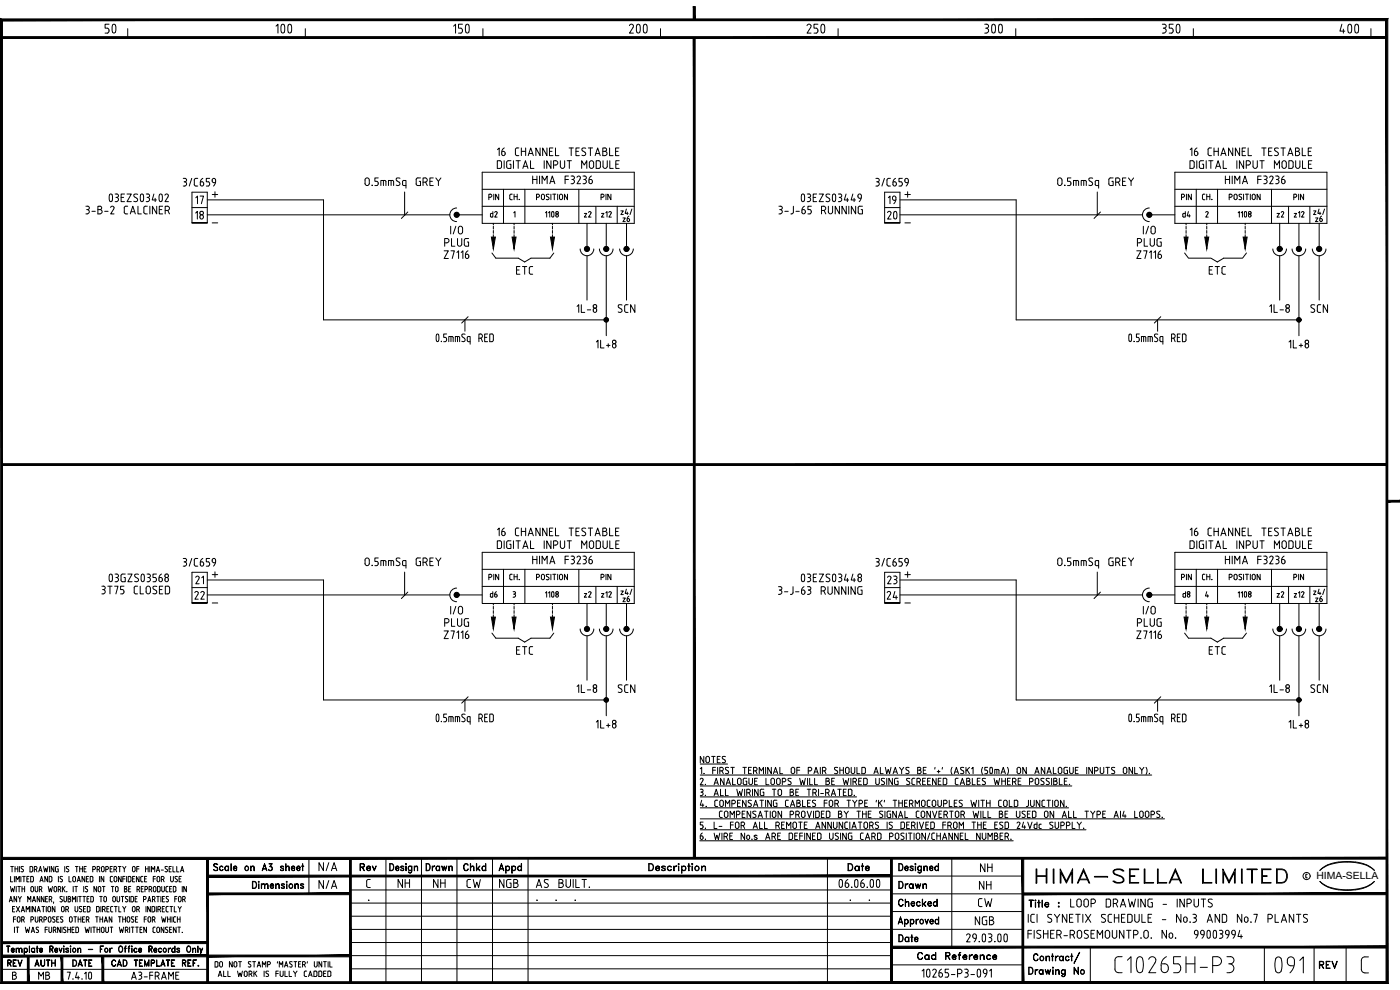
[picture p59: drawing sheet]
<svg xmlns="http://www.w3.org/2000/svg" width="420mm" height="297mm" viewBox="0 0 420 297" stroke-linecap="round" stroke-linejoin="round" font-family="sans-serif">
<defs><g id="words">
<g font-size="11.9">
<text x="26.5" y="13.4">50</text>
<text x="77.3" y="13.4">100</text>
<text x="132.6" y="13.4">150</text>
<text x="183.8" y="13.4">200</text>
<text x="239.2" y="13.4">250</text>
<text x="290.3" y="13.4">300</text>
<text x="345.7" y="13.4">350</text>
<text x="397.2" y="13.4">400</text>
</g>
<text font-size="11" x="261.8" y="69.1">20</text>
<text font-size="7.9" x="310.1" y="266.3">HIMA-SELLA LIMITED</text>
<text font-size="7.5" x="263.9" y="62.8">19</text>
<text font-size="6.2" x="132.3" y="79">Z7116</text>
<g font-size="5.7">
<text x="159.1" y="56.4">HIMA F3236</text>
<text x="366.9" y="56.4">HIMA F3236</text>
<text x="57.9" y="62.4">17</text>
<text x="132.6" y="75.1">PLUG</text>
<text x="340.4" y="75.1">PLUG</text>
<text x="154.2" y="83.6">ETC</text>
<text x="361.9" y="83.6">ETC</text>
<text x="184.1" y="94.9">SCN</text>
<text x="391.9" y="94.9">SCN</text>
<text x="29.3" y="179.6">3T75 CLOSED</text>
<text x="57.5" y="176.4">21</text>
<text x="265.3" y="176.4">23</text>
<text x="57.1" y="181">22</text>
<text x="264.9" y="181">24</text>
<text x="132.3" y="193">Z7116</text>
<text x="154.2" y="197.6">ETC</text>
<text x="340.4" y="193">Z7116</text>
<text x="361.9" y="197.6">ETC</text>
<text x="94.9" y="262.5">N/A</text>
<text x="293.5" y="262.8">NH</text>
<text x="94.9" y="267.8">N/A</text>
<text x="118.5" y="267.4">NH</text>
<text x="129.1" y="267.4">NH</text>
<text x="139.3" y="267.4">CW</text>
<text x="148.9" y="267.4">NGB</text>
<text x="293.2" y="268.1">NH</text>
<text x="292.8" y="273.4">CW</text>
<text x="320.3" y="273.4">LOOP DRAWING - INPUTS</text>
<text x="291.7" y="278.7">NGB</text>
</g>
<g font-size="5.3">
<text x="62.1" y="67" transform="rotate(-90 62.1 67)">18</text>
<text x="172.2" y="94.9">1L-8</text>
<text x="380.3" y="94.9">1L-8</text>
<text x="178.2" y="105.5">1L+8</text>
<text x="385.9" y="105.5">1L+8</text>
<text x="146.4" y="180.6">d6</text>
<text x="132.6" y="189.1">PLUG</text>
<text x="340.4" y="189.1">PLUG</text>
<text x="172.2" y="208.8">1L-8</text>
<text x="184.1" y="208.8">SCN</text>
<text x="380.3" y="208.8">1L-8</text>
<text x="391.9" y="208.8">SCN</text>
<text x="107.2" y="262.5">Rev</text>
<text x="127" y="262.5">Drawn</text>
<text x="138.3" y="262.5">Chkd</text>
<text x="253.6" y="262.5">Date</text>
<text x="268.8" y="267.8">Drawn</text>
<text x="268.8" y="273">Checked</text>
<text x="268.8" y="283.6">Date</text>
<text x="274.5" y="289.3">Cad Reference</text>
<text x="395.1" y="291.7">REV</text>
<text x="10.6" y="294.9">MB</text>
<text x="38.5" y="294.9">A3-FRAME</text>
</g>
<g font-size="4.9">
<text x="185.6" y="65.6">z4/</text>
<text x="150.3" y="66.3" transform="rotate(-90 150.3 66.3)">d2</text>
<text x="174.6" y="66.3">z2</text>
<text x="179.6" y="66.3">z12</text>
<text x="354.2" y="66.3">d4</text>
<text x="382.4" y="66.3">z2</text>
<text x="387.3" y="66.3">z12</text>
<text x="394.1" y="67.7">z6</text>
<text x="145.7" y="175.3">PIN</text>
<text x="359.8" y="175.3">CH.</text>
<text x="174.6" y="180.3">z2</text>
<text x="179.6" y="180.3">z12</text>
<text x="382.4" y="180.3">z2</text>
<text x="387.3" y="180.3">z12</text>
<text x="1.4" y="291">REV</text>
<text x="9.5" y="291">AUTH</text>
<text x="20.8" y="291">DATE</text>
</g>
<g font-size="4.4">
<text x="145.7" y="61">PIN</text>
<text x="152" y="61">CH.</text>
<text x="179.6" y="61">PIN</text>
<text x="353.8" y="61">PIN</text>
<text x="359.8" y="61">CH.</text>
<text x="387.3" y="61">PIN</text>
<text x="185.6" y="179.6">z4/</text>
<text x="393.3" y="179.6">z4/</text>
<text x="354.2" y="180.3">d8</text>
</g>
<text font-size="3" x="395.1" y="263.8">HIMA-SELLA</text>
<g font-size="2.6">
<text x="109.7" y="271.3">.</text>
<text x="160.2" y="271.3">. . .</text>
<text x="254.4" y="271.3">. .</text>
</g>
</g></defs>
<!-- layer: 00-DRG_FRAME -->
<g fill="none" stroke="#000" stroke-width=".3">
<path d="M3.2 260h.8M3.6 260v1.6M4.5 260v1.6M5.3 260v1.6M5.8 260v1.6M9 260l.8 .1-.2 1.5h-.6zM13.1 260l.3 1.6 .3-1.1 .4 1.1 .3-1.6M14.9 260v1.6M16.2 260v1.6l-.8-1.6v1.6M17 260l-.3 .3v1.1l.3 .2M17 260h.5M19.4 260v1.6"/>
<path d="M22.6 260h.8M23 260v1.6M23.9 260v1.6M24.7 260v1.6M25.9 260h-.7v1.6h.7M28.2 260l.5 .4-.5 .5M28.3 260h-.5v1.6M32.1 260l.5 .4-.5 .5M32.2 260h-.4v1.6M33.7 260h-.6v1.6h.6M35.5 260h.8M35.9 260v1.6"/>
<path d="M36.8 260l.5 .7v.9M37.8 260l-.5 .7M41.7 260h-.7v1.6M43.7 260v1.6M44.5 260v1.6M45 260v1.6M51.4 260h-.6v1.6h.6M51.9 260v1.6h.7M53 260v1.6h.7M64.3 259.2l.6-.1 .4 .3-.4-.2-.7 .2 .1 .4 1 .6-.1 .8h-.7l-.4-.3 .4 .3 .8-.3-.2-.6-.9-.5zM66.1 259.9l.5-.1 .2 .4v-.2a.57 .57 0 0 0-.9 .5 .57 .57 0 0 0 .9 .6l.1-.2a.66 .66 0 0 1-1 .1 .66 .66 0 0 1 .2-1.1zM67.7 259.9l.5-.1 .3 .3-.3-.2a.61 .61 0 0 0-.7 .6 .61 .61 0 0 0 .7 .7l.3-.3a.66 .66 0 0 1-1 .1 .66 .66 0 0 1 .2-1.1z"/>
<path d="M68.5 259.8l.1 1.4zM69.3 259.1l.1 2.1zM75.2 259.8l.1 1.4zM75.6 259.9h.6l.1 1.3-.2-1.2-.3-.1-.5 .3zM79.4 259.1l.7 2.1-.7-1.8-.7 1.8zM81.1 259.9a.65 .65 0 0 1 .7 .5 .65 .65 0 0 1-.5 .8 .65 .65 0 0 1-.8-.4h.1a.57 .57 0 0 0 .9 .3l.2-.4M81.6 259.2l-.9-.1h1l-.6 .9M81.6 259.1l-.6 .9 .5 .1 .2 .3M84.3 259.9v.4M84.9 259.9l.2 .2a.52 .52 0 0 0-.5-.3 .52 .52 0 0 0-.4 .3l.8 .6M85.7 259.1l.1 2.1zM86.1 259.9h.6l.1 1.3-.2-1.2-.3-.1-.5 .3z"/>
<path d="M90.5 259.8l.6 .1zM90.8 259.1l.1 2.1zM92.7 257.5v10.7M115.8 257.5v37.3M117 259.1a1.08 1.08 0 0 1 1.2 1.1 1.08 1.08 0 0 1-1.2 1zM117.1 259.2a.97 .97 0 0 1 1 1 .97 .97 0 0 1-1 .9zM120.4 259.9v.4M121 259.9l.2 .2-.3-.3-.7 .3 .9 .6M121.8 259.1l.1 .3zM121.8 259.2h.1M121.8 259.8l.1 1.4zM122.7 259.9l.5-.1 .3 .3-.3-.2a.6 .6 0 0 0-.6 .6 .6 .6 0 0 0 .6 .6l.3-.2a.66 .66 0 0 1-1 0 .66 .66 0 0 1 .2-1z"/>
<path d="M123.5 259.8v1.8l-.6 .4-.3-.4 .4 .3 .4-.3zM124.3 259.8l.1 1.4zM124.7 259.9h.6v1.3v-1l-.3-.3-.6 .3zM126.5 257.5v37.3M137.1 257.5v37.3M147.8 257.5v37.3M150.5 259.1l.7 2.1-.7-1.8-.7 1.8zM151.8 259.8v2.2zM153.6 259.8l.1 2.2zM153.9 259.9a.65 .65 0 0 1 .8 .3 .65 .65 0 0 1-.1 .8 .65 .65 0 0 1-.9-.1l.4 .2a.6 .6 0 0 0 .6-.6 .6 .6 0 0 0-.6-.6l-.4 .2zM155.6 259.9l.5-.1 .3 .3-.3-.2a.6 .6 0 0 0-.7 .6 .6 .6 0 0 0 .7 .6l.3-.2a.67 .67 0 0 1-1 .1 .67 .67 0 0 1 .2-1.1zM156.4 259.1l.1 2.1z"/>
<path d="M158.5 257.5v37.3M194.7 259.1h.7a1.14 1.14 0 0 1 .8 1.1 1.14 1.14 0 0 1-.8 1h-.7zM194.8 259.2a1.05 1.05 0 0 1 1.2 .6 1.05 1.05 0 0 1-.3 1.3h-.9zM198.8 259.9v.4M199.5 259.9l.2 .2-.4-.3-.7 .3 1 .6M202.2 259.8l.1 1.4zM203.6 259.1l.2 .1-.1 .2zM203.6 259.2h.1M203.6 259.8l.1 1.4zM204.6 259.8v2.2zM206.4 259.8l.7 .1zM206.7 259.1l.1 2.1z"/>
<path d="M207.7 259.1l.2 .1-.1 .2zM207.7 259.2h.1M207.7 259.8l.1 1.4zM210.5 259.8l.1 1.4zM248.3 257.5v37.3M269.7 259.1a1.08 1.08 0 0 1 1.3 1.1 1.08 1.08 0 0 1-1.3 1zM269.8 259.2a.97 .97 0 0 1 1.1 1 .97 .97 0 0 1-1.1 .9zM273.3 259.9v.4M273.9 259.9l.2 .2-.4-.3-.6 .3 .9 .6M274.7 259.1l.1 .3zM274.7 259.2h.1M274.7 259.8l.1 1.4z"/>
<path d="M275.7 259.9l.4-.1 .4 .3-.4-.2a.6 .6 0 0 0-.6 .6 .6 .6 0 0 0 .6 .6l.4-.2a.67 .67 0 0 1-1.1 .1 .67 .67 0 0 1 .3-1.1zM276.5 259.8v1.8l-.7 .4-.3-.4 .4 .3 .5-.3zM277.3 259.8v1.4zM277.6 259.9h.6l.1 1.3-.2-1.2-.3-.1-.5 .3zM280.8 259.9l.4-.1 .4 .3-.4-.2a.6 .6 0 0 0-.6 .6 .6 .6 0 0 0 .6 .6l.4-.2a.67 .67 0 0 1-1.1 .1 .67 .67 0 0 1 .3-1.1zM281.6 259.1l.1 2.1zM285.6 257.5v26.7M399.5 259.1a18.8 18.8 0 0 1 9.6 0M399.5 259.1l-1.8 .8-1.6 1.3a10.9 10.9 0 0 1 8.2-2.5l2.5 .1 2.5 .5M409.1 259.1l1.8 .8 1.6 1.3-1.5-1.1-1.7-.8M2.8 270.6l.5-1.6 .4 1.6M2.9 270.2h.7"/>
<path d="M3.1 266l.4 1.6 .3-1.1 .3 1.1 .3-1.6M3.2 263v1.6h.6M3.8 272.7h.5M4 275.8h.7M4.3 263v1.6M4.3 278.2v1.6M4.4 272h-.6v1.6h.6M4.5 260.7h.8M4.7 275.1h-.7v1.6M4.8 264.6v-1.6l.5 .9 .5-.9v1.6M4.8 278.2h.8M4.9 266v1.6"/>
<path d="M4.9 272l1 1.6M5 269v1.6l-.8-1.6v1.6M5.2 278.2v1.6M5.3 266h.8M5.4 275.1l.6 .2v1.2a.41 .41 0 0 1-.5 .2 .41 .41 0 0 1-.3-.5zM5.5 269l.4 .7v.9M5.7 266v1.6M5.9 272l-1 1.6M6.3 263v1.6M6.4 273.6l.5-1.6 .5 1.6M6.4 269l-.5 .7M6.5 260.6l.4 .3a.43 .43 0 0 1 0 .6 .43 .43 0 0 1-.6 0"/>
<path d="M6.5 276l.7-.3-.1-.6h-.6v1.6M6.5 273.1h.7M6.6 266v1.6M6.6 266.7h.8M6.8 263h.8M7 276l.3 .7M7 260h-.6l.1 .6M7.2 263v1.6M7.4 266v1.6M7.6 278.2l.3 1.6 .3-1.1 .4 1.1 .3-1.6M7.9 273.6v-1.6l.4 .9 .5-.9v1.6M8.1 263.7h.5"/>
<path d="M8.3 270.6v-1.6l.5 .9 .4-.9v1.6M8.7 263h-.6v1.6h.6M9.3 276l.7-.3-.1-.6h-.6v1.6M9.3 272v1.6M9.4 279.8l.5-1.6 .5 1.6M9.5 266l.5 .2v1.2a.37 .37 0 0 1-.3 .2 .37 .37 0 0 1-.4-.2v-1zM9.5 279.4h.7M9.7 270.6l.5-1.6 .5 1.6M9.9 270.2h.6M10 263.3l-.2-.3h-.6v1.6l.6-.1 .2-.3M10 263.3v.9M10.3 260.9l.8-.3-.2-.6h-.6v1.6"/>
<path d="M10.5 266l.1 1.4a.37 .37 0 0 0 .3 .2 .37 .37 0 0 0 .4-.2v-1.4M10.6 275.1v1.4a.41 .41 0 0 0 .5 .2 .41 .41 0 0 0 .3-.5v-1.1M10.6 272v1.6l-.8-1.6v1.6M10.8 260.9l.3 .7M10.9 278.3v.4l.5 .4a.42 .42 0 0 1 .1 .6 .42 .42 0 0 1-.7 0M10.9 278.3h.7M11.1 273.6l.5-1.6 .5 1.6M11.3 273.1h.6M11.6 261.6l.5-1.6 .5 1.6M11.8 261.1h.6M11.8 266.9l.7-.2-.1-.7h-.6v1.6M11.9 276h.4"/>
<path d="M11.9 269v1.6l-.7-1.6v1.6M12 264.6l.5-1.6 .5 1.6M12.1 264.1h.7M12.3 275l.4 .5-.4 .5M12.3 275.1h-.4v1.6M12.3 266.9l.3 .7M12.4 276l.3 .7M12.6 272h.8M13 272v1.6M13.2 276l.7-.3-.1-.6h-.6v1.6M13.2 269v1.6l-.8-1.6v1.6M13.5 278.9h.7"/>
<path d="M13.7 269.7h.4M13.9 272v1.6M14.2 278.2h-.7v1.6M14.3 263v1.6l-.8-1.6v1.6M14.3 269h-.6v1.6h.6M14.4 273.1v.3a.41 .41 0 0 0 .5 .2 .41 .41 0 0 0 .3-.5M14.4 272.4v-.2a.41 .41 0 0 1 .5-.2 .41 .41 0 0 1 .3 .4M14.4 272.4v.7M14.5 266l.3 1.6 .3-1.1 .3 1.1 .3-1.6M14.7 275.1l.5 .2v1.2a.41 .41 0 0 1-.4 .2 .41 .41 0 0 1-.3-.5zM14.7 278.2v1.4a.41 .41 0 0 0 .5 .2 .41 .41 0 0 0 .3-.4v-1.2M14.8 269.9l.7-.3-.1-.6h-.6v1.6"/>
<path d="M15.2 272.4v.7M15.2 269.9l.4 .7M15.6 263.3l-.2-.3h-.6v1.6l.6-.1 .2-.3M15.6 263.3v.9M16 279.1h.4M16.1 270.6l-.1 .4M16.4 278.2l.4 .4-.4 .5M16.4 278.2h-.4v1.6M16.4 266l.5 .2v1.2a.37 .37 0 0 1-.3 .2 .37 .37 0 0 1-.3-.2l-.1-1zM16.5 272v1.6l-.8-1.6v1.6M16.5 279.1l.3 .7M16.5 275.1h-.4l-.3 .2v.3l.6 .4a.43 .43 0 0 1 0 .6 .43 .43 0 0 1-.6 0"/>
<path d="M17 275.8h.5M17.2 260.7h.3v.9h-.5M17.5 266.9l.7-.2-.1-.7h-.6v1.6M17.5 263v1.6M17.7 275.1h-.7v1.6h.7M17.9 266.9l.4 .7M18 264.5l.4 .1M18.1 278.2v1.6l-.8-1.6v1.6M18.4 273.1l.1 .3a.41 .41 0 0 0 .5 .2 .41 .41 0 0 0 .3-.5M18.5 273.1v-.9a.41 .41 0 0 1 .5-.2 .41 .41 0 0 1 .3 .4v.7M18.6 278.2v1.6M18.7 269h-.4l-.3 .2 .1 .3 .5 .4a.42 .42 0 0 1 0 .6 .42 .42 0 0 1-.6 0"/>
<path d="M18.7 276a.42 .42 0 0 1 .1 .6 .42 .42 0 0 1-.7 0M18.7 266v1.6M18.8 263l-.5-.1-.3 .3 .1 .3 .6 .6-.3 .5M18.9 275.1h-.5l-.2 .2v.3l.5 .4M19 266.6l.5 1M19.2 269v1.4a.37 .37 0 0 0 .4 .2 .37 .37 0 0 0 .3-.2l.1-1.4M19.3 278.8l.3 .3a.42 .42 0 0 1 .1 .6 .42 .42 0 0 1-.6 0M19.5 266l-.8 .9M19.7 272.9l.8-.3-.1-.6h-.7v1.6M19.8 278.3h-.7l.1 .5M20.1 267.5h.1M20.1 260.6l.4 .3a.42 .42 0 0 1 .1 .6 .42 .42 0 0 1-.7 0"/>
<path d="M20.2 272.9l.4 .7M20.3 278.2v1.6M20.3 278.9h.8M20.4 269l.7 .1v.4l-.3 .2 .4 .4-.4 .5h-.4zM20.4 269.7h.4M20.7 260h-.7l.1 .6M20.7 263v1.6h.7M21 275.1l.6 .2v1.2a.41 .41 0 0 1-.5 .2 .41 .41 0 0 1-.3-.5zM21.1 278.2v1.6M21.6 278.9h.5M21.7 270.6v-1.6l.5 .9 .5-.9v1.6M21.8 264.1l.1 .3a.41 .41 0 0 0 .5 .2 .41 .41 0 0 0 .3-.5"/>
<path d="M21.8 264.1l.1-.9a.41 .41 0 0 1 .5-.2 .41 .41 0 0 1 .3 .4v.7M22 266v1.6M22.2 275.1h.8M22.3 278.2h-.7v1.6h.7M22.4 266h.8M22.5 273.1l.1 .3a.41 .41 0 0 0 .5 .2 .41 .41 0 0 0 .2-.5M22.5 272v1.1M22.6 275.1v1.6M22.8 266v1.6M23.1 269v1.6M23.2 264.6l.4-1.6 .5 1.6M23.3 264.1h.7"/>
<path d="M23.3 272v1.1M23.5 275.1v1.6M23.5 275.8h.8M23.6 279.4l-.2 .4h-.6v-1.6l.7 .2 .1 1M23.6 269h.8M23.9 272v.5l.5 .4a.43 .43 0 0 1 .1 .6 .43 .43 0 0 1-.7 0M23.9 272h.7M23.9 260.7h.8M24 269v1.6M24.3 275.1v1.6M24.8 275.8h.5M24.9 269h.8"/>
<path d="M25.1 272.7h.4M25.1 266v1.6M25.2 260.7h.5M25.3 269v1.6M25.4 275.1h-.6v1.6h.6M25.4 263v1.6l-.8-1.6v1.6M25.5 278.2l.4 1.6 .3-1.1 .3 1.1 .3-1.6M25.6 267.5l.4 .1M25.7 272h-.6v1.6h.6M25.9 276l.8-.3-.2-.6h-.6v1.6M25.9 263.7h.5M26.1 269.7h.5"/>
<path d="M26.1 266.9l.2 .4-.3 .3M26.3 266h-.4l-.3 .2v.3l.6 .4M26.4 276l.3 .7M26.6 263h-.7v1.6h.7M26.7 273.6l.3-.4v-1.1l-.8-.1v1.6h.5M26.8 269h-.7v1.6h.7M27.3 278.2v1.6M27.8 278.2h.8M27.8 260.9h.5M27.9 263.3l-.2-.3h-.6v1.6l.7-.2 .1-1.1M28 269.3l-.1-.3h-.7v1.6h.7l.1-.4M28 269.3v.9"/>
<path d="M28.2 278.2v1.6M28.7 275.1h.8M29 266v1.6l-.8-1.6v1.6M29.1 275.1v1.6M29.1 278.2v1.6M29.1 278.9h.8M29.1 260.9l.8-.3-.2-.6h-.6v1.6M29.5 273.6l.3-.4-.1-1.1-.7-.1v1.6h.5M29.6 260.9l.4 .7M29.7 266l.5 .2v1.2a.37 .37 0 0 1-.3 .2 .37 .37 0 0 1-.4-.2v-1zM29.8 263v1.6M29.9 269h.8"/>
<path d="M29.9 278.2v1.6M30 275.1v1.6M30 275.8h.8M30.3 272v1.6M30.3 269v1.6M30.4 261.1l.1 .3a.41 .41 0 0 0 .5 .2 .41 .41 0 0 0 .3-.5M30.5 261.1v-.9a.41 .41 0 0 1 .5-.2 .41 .41 0 0 1 .3 .4v.7M30.6 278.2l.6 .2v1.2a.41 .41 0 0 1-.5 .2 .41 .41 0 0 1-.3-.4zM30.7 266h.8M30.8 272.9h.4M30.8 275.1v1.6M31.1 266v1.6"/>
<path d="M31.2 263v1.6l-.9-1.6v1.6M31.2 269.4v-.2a.37 .37 0 0 1 .3-.2 .37 .37 0 0 1 .4 .2v1.2a.37 .37 0 0 1-.4 .2 .37 .37 0 0 1-.3-.2v-.3M31.2 272l.4 .4-.4 .5M31.2 272h-.4v1.6M31.2 269.4v.8M31.3 272.9l.3 .7M31.3 276.7l.5-1.6 .5 1.6M31.5 276.3h.6M31.7 278.2l.1 1.4a.41 .41 0 0 0 .4 .2 .41 .41 0 0 0 .3-.4l.1-1.2M31.8 260.9h.4M32.1 272.7h.5M32.7 272h-.6v1.6h.6"/>
<path d="M33 278.2h.8M33.1 260.7h.4M33.1 263.3v1.1l.7 .2M33.2 273.2l.3 .4M33.2 272.3v.9M33.4 266h.8M33.4 278.2v1.6M33.5 273.6h.4M33.6 275.1v1.6l-.8-1.6v1.6M33.8 263h-.6l-.1 .3M33.8 266v1.6M33.9 272h-.5l-.2 .3"/>
<path d="M34 269l.6 .2v1.2a.37 .37 0 0 1-.4 .2 .37 .37 0 0 1-.3-.2l-.1-1zM34.2 260.9l.8-.3-.2-.6h-.6v1.6M34.2 264.1l.1 .3a.41 .41 0 0 0 .5 .2 .41 .41 0 0 0 .3-.5M34.2 264.1l.1-.9a.41 .41 0 0 1 .5-.2 .41 .41 0 0 1 .3 .4v.7M34.4 272h.8M34.7 260.9l.3 .7M34.8 272v1.6M35.1 269l.1 1.4a.37 .37 0 0 0 .3 .2 .37 .37 0 0 0 .3-.2l.1-1.4M35.4 266.4v-.2a.37 .37 0 0 0-.4-.2 .37 .37 0 0 0-.3 .2v1.2a.37 .37 0 0 0 .3 .2 .37 .37 0 0 0 .4-.2v-.3M35.5 266.4v.8M35.5 275.1h.8M35.7 272v1.6h.6"/>
<path d="M35.8 278.2l.3 1.6 .4-1.1 .3 1.1 .3-1.6M35.9 275.1v1.6M36.4 263v1.6l-.8-1.6v1.6M36.4 269h.8M36.8 269v1.6M36.8 272l.5 .7v.9M36.8 275.1v1.6M36.8 275.8h.9M36.9 263.7h.6M37.3 266l.7 .1v.4l-.3 .2 .4 .4-.4 .5h-.4zM37.3 266.7h.4M37.5 263h-.6v1.6"/>
<path d="M37.6 279.1l.8-.2-.2-.7h-.6v1.6M37.7 275.1v1.6M37.8 272l-.5 .7M38 263v1.6M38.1 279.1l.3 .7M38.3 275.1l.6 .2v1.2a.41 .41 0 0 1-.5 .2 .41 .41 0 0 1-.3-.5zM38.3 269h-.4l-.3 .2 .1 .3 .5 .4a.42 .42 0 0 1 0 .6 .42 .42 0 0 1-.6 0M38.6 266.7h.5M38.8 269v1.6M38.9 278.2v1.6M39.2 266h-.6v1.6h.6M39.3 263.3l-.2-.3h-.6v1.6l.7-.2 .1-1.1"/>
<path d="M39.3 269l.7 .1-.1 1.5h-.6zM39.4 278.2h.8M39.7 261.1l.1 .3a.41 .41 0 0 0 .5 .2 .41 .41 0 0 0 .3-.5M39.7 273.1l.1 .3a.41 .41 0 0 0 .5 .2 .41 .41 0 0 0 .3-.5M39.7 273.1l.1-.9a.41 .41 0 0 1 .5-.2 .41 .41 0 0 1 .3 .4v.7M39.8 261.1v-.9a.41 .41 0 0 1 .5-.2 .41 .41 0 0 1 .3 .4v.7M39.8 263.7h.5M39.8 278.2v1.6M40.2 275.1h-.5l-.3 .2 .1 .3 .5 .4a.42 .42 0 0 1 .1 .6 .42 .42 0 0 1-.7 0M40.4 263h-.6v1.6h.6M40.6 269.7h.4M40.7 275.8h.4"/>
<path d="M40.7 278.2h.8M41 272.9l.8-.3-.2-.6h-.6v1.6M41 260.7h.7M41.1 278.2v1.6M41.1 266.9h.4M41.2 269h-.6v1.6h.6M41.3 275.1h-.6v1.6h.6M41.5 266l.4 .4-.4 .5M41.5 266h-.4v1.6M41.5 272.9l.3 .7M41.6 266.9l.3 .7M41.7 263v1.6l-.8-1.6v1.6"/>
<path d="M42 278.9h.5M42.2 263.3l.1 1.1 .6 .2M42.4 266.7h.5M42.7 278.2h-.7v1.6h.7M42.9 263h-.5l-.2 .3M43 266h-.6v1.6h.6M43.1 269.9l.7-.3-.1-.6h-.6v1.6M43.3 275.8h.6M43.4 263.7h.5M43.5 266.9l.7-.2-.1-.7h-.6v1.6M43.7 260.7h.8M43.8 272v1.6"/>
<path d="M43.9 275.1h-.6v1.6M44 278.2v1.6l-.8-1.6v1.6M44 263h-.6v1.6h.6M44.3 270.6l.5-1.6 .5 1.6M44.5 270.2h.6M44.6 275.1l.6 .2v1.2a.41 .41 0 0 1-.5 .2 .41 .41 0 0 1-.3-.5zM44.7 266.9l.8-.2-.2-.7h-.6v1.6M45.1 272v1.6l-.8-1.6v1.6M45.2 266.9l.4 .7M45.5 261.6v-1.6l.5 .9 .4-.9v1.6M45.7 276l.8-.3-.2-.6h-.6v1.6M45.8 269.9l.7-.3-.2-.6h-.5v1.6"/>
<path d="M45.9 279.4l.2 .4h.5M46 263.7h.7M46.1 273.6l.3-.4v-1.1l-.8-.1v1.6h.5M46.2 276l.3 .7M46.2 266l.5 .2v1.2a.37 .37 0 0 1-.3 .2 .37 .37 0 0 1-.3-.2l-.1-1zM46.2 269.9l.3 .7M46.6 278.2l-.6 .2-.1 1M46.7 263h-.7v1.6M46.9 272v1.6M46.9 261.6l.5-1.6 .5 1.6M47 269h.8M47.1 261.1h.6"/>
<path d="M47.1 264.1l.1 .3a.41 .41 0 0 0 .5 .2 .41 .41 0 0 0 .2-.5M47.1 264.1l.1-.9a.41 .41 0 0 1 .5-.2 .41 .41 0 0 1 .2 .4v.7M47.3 278.2l.5 .2v1.2a.41 .41 0 0 1-.5 .2 .41 .41 0 0 1-.2-.4zM47.4 272.9l.8-.3-.2-.6h-.6v1.6M47.4 269v1.6M47.9 272.9l.3 .7M48 266.3l-.1-.3h-.6v1.6l.6-.1 .1-.3M48.1 266.3v.9M48.3 269v1.6M48.4 261.1h.6M48.4 263.9l.8-.3-.1-.6h-.7v1.6M48.5 275.1l.3 1.6 .3-1.1 .4 1.1 .3-1.6"/>
<path d="M48.5 266l.1 1.4a.37 .37 0 0 0 .3 .2 .37 .37 0 0 0 .4-.2v-.3M48.7 272.7h.5M48.7 269.7h.5M48.9 263.9l.4 .7M49.2 278.2v1.6l-.8-1.6v1.6M49.3 266v1.2M49.4 272h-.7v1.6h.7M49.4 269h-.7v1.6h.7M49.5 261.5l.4 .1M49.7 260.6l.6 .5-.4 .5M49.9 269h.7M49.9 269v.5l.5 .4a.42 .42 0 0 1 .1 .6 .42 .42 0 0 1-.7 0"/>
<path d="M50.2 272l-.3 .1-.1 1.1 .4 .4M50.2 272h.3M50.2 273.6h.3M50.2 279.1a.42 .42 0 0 1 .1 .6 .42 .42 0 0 1-.6 0M50.2 260h-.6l.1 .6M50.3 275.1v1.6M50.3 275.8h.8M50.4 278.3l-.4-.1-.3 .2v.3l.5 .4M50.4 266h-.4l-.2 .3v1.1l.6 .2M50.8 260.7h.4M50.9 266.7h.5M50.9 278.9h.5"/>
<path d="M51 272h.8M51.1 275.1v1.6M51.2 264.1l.1 .3a.41 .41 0 0 0 .4 .2 .41 .41 0 0 0 .3-.5M51.2 263v1.1M51.4 272v1.6M51.5 266h-.6v1.6h.6M51.5 278.2h-.6v1.6h.6M51.6 275.1v1.6M52 263v1.1M52.3 272v1.6h.6M52.4 275l-.3 .2v1.1l.3 .4M52.4 276.7h.3"/>
<path d="M52.4 275.1h.3M52.5 269.7h.6M52.5 264.5l.4 .1M52.8 266.3l-.2-.3h-.6v1.6l.6-.1 .2-.3M52.8 266.3v.9M52.9 278.2v1.6l-.9-1.6v1.6M53.1 269h-.6v1.6M53.2 263l-.4-.1-.3 .3 .1 .3 .6 .6-.3 .5M53.2 275.1v1.6M53.2 275.8h.8M53.3 278.2h.9M53.4 272l.5 .7v.9"/>
<path d="M53.7 278.2v1.6M53.7 263.7h.5M53.7 269l.6 .2v1.2a.37 .37 0 0 1-.4 .2 .37 .37 0 0 1-.3-.2v-1zM54 275.1v1.6M54.2 261.6l.5-1.6 .5 1.6M54.3 261.1h.7M54.4 263h-.7v1.6h.7M54.4 272l-.5 .7M54.7 279.8h.1M54.7 266v1.6M54.8 269.9l.8-.3-.2-.6h-.6v1.6M55.3 269.9l.3 .7"/>
<path d="M55.9 266v1.6l-.7-1.6v1.6M70.1 260.4h.9l-.1-.4a.57 .57 0 0 0-.8 .5 .57 .57 0 0 0 .8 .6l.2-.2a.62 .62 0 0 1-.9 .1 .62 .62 0 0 1-.1-.9 .62 .62 0 0 1 .9-.1l.1 .5h-1M75.8 264.4a1.09 1.09 0 0 1 1.2 1.1 1.09 1.09 0 0 1-1.2 1.1zM75.9 264.5a.97 .97 0 0 1 1.1 1 .97 .97 0 0 1-1.1 1zM77.6 264.4l.1 .3zM77.6 264.5h.1M77.6 265.1l.1 1.5zM78.4 265.1l.1 1.5zM78.8 265.2h.6l.1 1.4-.2-1.2-.3-.2-.5 .4zM78.9 260.7h1M79 260.7h.8M79.7 265.2h.6l.2 1.4-.2-1.2-.4-.2-.4 .4z"/>
<path d="M80.6 260.9l.3 .3M81.2 265.8h.8v-.4a.57 .57 0 0 0-.9 .5 .57 .57 0 0 0 .9 .5l.1-.1a.62 .62 0 0 1-.8 0 .62 .62 0 0 1-.1-.8 .62 .62 0 0 1 .8-.1l.1 .5h-.9M81.3 260l.4 .5-.4 .7M82.7 265.1l.1 1.5zM83.1 265.2h.6l.1 1.4-.2-1.2-.3-.2-.5 .4zM84.2 261.1h.8M84.2 260.2l.9 .6-.3 .4h-.6v-.3l.1 .3M84.2 260h.8M84.5 266.4h.8M84.5 265.6l.8 .4 .1 .3a.52 .52 0 0 1-.5 .3 .52 .52 0 0 1-.5-.3l.2 .2M84.5 265.4h.8M84.6 265.2v.4"/>
<path d="M84.9 260.7v.5M85.2 265.2l.2 .3a.52 .52 0 0 0-.5-.4 .52 .52 0 0 0-.5 .4l.9 .6M85.2 266v.5M86 264.4l.1 .3h-.2zM86 264.5h.1M86 265.1l.1 1.5zM87.5 260.4h.9l-.1-.4a.57 .57 0 0 0-.8 .5 .57 .57 0 0 0 .8 .6l.2-.2a.62 .62 0 0 1-.9 .1 .62 .62 0 0 1-.1-.9 .62 .62 0 0 1 .9-.1l.1 .5h-1M88.5 265.1l.1 1.5zM88.8 265.2h.7v1.4l-.1-1.2-.4-.2-.4 .4zM89.1 260.4h.9l-.1-.4a.56 .56 0 0 0-.8 .5 .56 .56 0 0 0 .8 .6l.2-.2a.62 .62 0 0 1-.9 .1 .62 .62 0 0 1-.1-.8 .62 .62 0 0 1 .9-.2l.1 .5h-1M90.3 266.4h.7M90.3 265.6l.7 .4 .1 .3a.52 .52 0 0 1-.4 .3 .52 .52 0 0 1-.5-.3l.1 .2"/>
<path d="M90.3 265.4h.7M90.3 265.2v.4M91 265.2l.1 .3a.52 .52 0 0 0-.4-.4 .52 .52 0 0 0-.5 .4l.8 .6M91 266v.5M105.2 267h162.3M105.2 271h162.3M105.2 274.9h162.3M105.2 278.9h162.3M118.8 260.4h.9l-.3-.5a.58 .58 0 0 0-.6 .7 .58 .58 0 0 0 .7 .5l.2-.2a.61 .61 0 0 1-.8 .1 .61 .61 0 0 1-.1-.8 .61 .61 0 0 1 .9-.2v.5h-.9M120.3 260h.8M120.3 260.2l.8 .4 .1 .3-.3 .3-.7-.3M121 260.6v.5"/>
<path d="M149.9 260.7h1.1M150 260.6h.9M151.8 260.1a.63 .63 0 0 1 1 0 .63 .63 0 0 1 0 .9 .63 .63 0 0 1-1-.1l.4 .2a.6 .6 0 0 0 .7-.6 .6 .6 0 0 0-.7-.6zM196.8 260.4h1l-.1-.4a.58 .58 0 0 0-.8 .1 .58 .58 0 0 0 .1 .9 .58 .58 0 0 0 .8-.2l.2 .1a.67 .67 0 0 1-1.1 .2 .67 .67 0 0 1 0-1 .67 .67 0 0 1 1.1 .1v.3h-1.2M198.6 261.1h1M198.6 260.2l1.1 .6-.4 .4-.7-.3 .2 .2M198.6 260h1M199.5 260.6v.5M200.4 260.1l.4-.3 .7 .3-.2-.1a.58 .58 0 0 0-.8 .1 .58 .58 0 0 0 .1 .9 .58 .58 0 0 0 .8-.2l.1 .1a.7 .7 0 0 1-1 .2 .7 .7 0 0 1-.1-1zM202.4 260.1l.7-.3-.8 .6zM204.6 260.1a.69 .69 0 0 1 1-.1 .69 .69 0 0 1 0 1 .69 .69 0 0 1-1-.1l.5 .2a.61 .61 0 0 0 .7-.6 .61 .61 0 0 0-.7-.6zM210.6 260.2l.5-.4 .5 .1 .2 1.3-.2-1.2-.5-.1z"/>
<path d="M267.5 262.9h39.5M267.5 268.2h39.5M267.5 273.5h39.5M267.5 278.8h39.5M269.7 276.7h1.1M269.8 276.6h.9M270.3 275.1l.6 2.1-.6-1.8-.7 1.8zM271.5 275.8v2.1zM271.6 260.4h.9l-.3-.5a.59 .59 0 0 0-.6 .7 .59 .59 0 0 0 .8 .5l.2-.2a.61 .61 0 0 1-.9 .1 .61 .61 0 0 1-.1-.9 .61 .61 0 0 1 .9-.1l.1 .5h-1M271.7 275.9a.65 .65 0 0 1 .9 .6 .65 .65 0 0 1-.9 .6l-.2-.2 .4 .2a.61 .61 0 0 0 .6-.6 .61 .61 0 0 0-.6-.6l-.4 .2zM273.2 275.8l.1 2.1zM273.2 261.1h.8"/>
<path d="M273.2 260.2l.9 .6-.4 .4-.6-.3 .2 .2M273.2 260h.8M273.5 275.9a.65 .65 0 0 1 .8 .6 .65 .65 0 0 1-.8 .6l-.2-.2 .3 .2a.61 .61 0 0 0 .6-.6 .61 .61 0 0 0-.6-.6l-.3 .2zM273.9 260.6v.5M274.9 275.8l.1 1.4zM275.3 275.9l.4-.1-.7 .6zM277.6 275.8l.5 1.2 .5-1.2-.5 1.4zM279 260.4h.9l-.3-.5a.59 .59 0 0 0-.6 .7 .59 .59 0 0 0 .8 .5l.2-.2a.61 .61 0 0 1-.9 .1 .61 .61 0 0 1 0-.9 .61 .61 0 0 1 .8-.1l.1 .5h-1M279.1 276.4h.9l-.1-.4a.56 .56 0 0 0-.8 .5 .56 .56 0 0 0 .8 .5l.2-.1a.61 .61 0 0 1-.8 .1 .61 .61 0 0 1-.1-.9 .61 .61 0 0 1 .8-.1l.1 .5h-1M280.9 275.9l.4-.1 .3 .3-.3-.2a.61 .61 0 0 0-.6 .6 .61 .61 0 0 0 .6 .6l.3-.2a.66 .66 0 0 1-1 0 .66 .66 0 0 1 .3-1zM281.6 275.1l.1 2.1zM308.8 270.1h1.3z"/>
<path d="M309.4 270.1v2.1l.1-2.1M310.6 270.1h.2l.1 .1-.2 .1zM310.7 270.1h.1M310.7 270.7l.1 1.5zM311.4 270.7l.7 .2zM311.7 270.1l.1 2.1zM312.7 270.1l.1 2.1zM313.6 271.4h1.1v-.2a.56 .56 0 0 0-.9-.2 .56 .56 0 0 0 0 .9 .56 .56 0 0 0 .9-.1 .66 .66 0 0 1-1.1 .1 .66 .66 0 0 1 .2-1h.8l.2 .6h-1.2M317.6 270.9l.2-.2 .1 .3-.2 .1zM317.6 272l.2-.1 .1 .2zM317.7 270.9h.1M317.7 272h.1"/>
<path d="M392.3 262.3l-.4 .1v.7l.4 .3M409.3 266.3l1.7-.7 1.5-1.1a8.7 8.7 0 0 1-5.7 2.5 14.8 14.8 0 0 1-8.6-1l-2.1-1.5a10.9 10.9 0 0 0 8.2 2.5l2.5-.2 2.5-.5M.5 290.8h61.8M1.9 283.8l1.1 .1zM2.4 283.9v1.8l.1-1.8M3.4 285h.8l-.1-.4a.51 .51 0 0 0-.7 .5 .51 .51 0 0 0 .7 .5l.2-.1a.55 .55 0 0 1-.8 0 .55 .55 0 0 1 0-.7 .55 .55 0 0 1 .7-.2l.1 .5h-.9M4.4 291.7h-.6v2.1h.6a.59 .59 0 0 0 .5-.6 .59 .59 0 0 0-.6-.6M4.8 284.5l.1 1.2zM5.1 284.6h.6l.1 1.1-.2-1.1h-.3l-.4 .2zM6 284.6h.5l.1 1.1-.1-1.1h-.3l-.4 .2zM7.2 284.5l.1 1.9zM7.5 284.6a.56 .56 0 0 1 .8 .5 .56 .56 0 0 1-1 .4l.3 .2a.55 .55 0 0 0 .6-.6 .55 .55 0 0 0-.6-.5l-.3 .1z"/>
<path d="M8.8 283.8l.1 1.9zM9.7 284.6l.3-.1 .4 .2-.4-.1a.55 .55 0 0 0-.5 .5 .55 .55 0 0 0 .5 .6l.4-.2a.59 .59 0 0 1-1 0 .59 .59 0 0 1 .3-.9zM10.4 284.5v1.2zM10.9 284.5l.5 .1zM11.1 283.8l.1 1.9zM11.9 285h.8l-.1-.4a.51 .51 0 0 0-.7 .5 .51 .51 0 0 0 .7 .5l.2-.1a.55 .55 0 0 1-.8 0 .55 .55 0 0 1-.1-.8 .55 .55 0 0 1 .8-.1l.1 .5h-.9M15 284.7l.8-.1v-.6l-.8-.1-.1 1.8v-1.9l.9 .1v.8l-.8 .1M15.4 284.8l.5 .9-.4-.9M16.5 285h.8l-.1-.4a.51 .51 0 0 0-.7 .5 .51 .51 0 0 0 .7 .5l.1-.2-.1 .3a.57 .57 0 0 1-.8-.6 .57 .57 0 0 1 .9-.5v.5h-.8M17.7 284.5l.5 1.1 .4-1.1-.4 1.2zM19.1 283.8l.1 .3zM19.1 283.9h.1"/>
<path d="M19.1 284.5l.1 1.2zM19.8 284.8l.8 .6-.3 .3-.6-.2 .2 .2M19.8 284.6h.7M19.9 284.6v.3M20.2 291.7h.9l-.6 2.1M20.4 284.6l.2 .1-.3-.2-.6 .2 .8 .6M20.4 285.2v.5M21.1 283.9l.2 .1-.2 .1zM21.1 283.9h.1M21.1 284.5l.1 1.2zM23.1 291.7l-.5 1.6h1.2M23.3 284.5l.1 1.2z"/>
<path d="M23.5 292.9v.9M23.6 284.6h.6l.1 1.1-.2-1.1h-.3l-.4 .2zM25.4 292.1l.4-.4v2.1M26.5 284.8l1.3 .1zM26.7 291.9v1.7M27.4 291.9v1.7l-.4 .2-.3-.2M30.1 283.8h.9l-.9 .1v1.8zM30.1 284.7h.5l-.5 .1M33 284.5v1.2zM33.3 284.6l.4-.1-.7 .5zM33.7 288.3l.6-.3 .4 .5a.59 .59 0 0 0-.7-.4 .59 .59 0 0 0-.4 .6v.5a.59 .59 0 0 0 .3 .6 .59 .59 0 0 0 .6-.1l.2-.2a.63 .63 0 0 1-.7 .4 .63 .63 0 0 1-.5-.7zM35.3 289.5h1"/>
<path d="M35.4 289.4h.8M35.8 288l.7 1.9-.7-1.6-.6 1.6zM35.9 283.9l.1-.1a.96 .96 0 0 1 .9 1 .96 .96 0 0 1-.9 .9 1.21 1.21 0 0 1-.1-1.8zM35.9 284l.2-.1a.91 .91 0 0 1 .7 .9 .91 .91 0 0 1-.7 .9l-.4-.7zM37 288a.98 .98 0 0 1 1.1 1 .98 .98 0 0 1-1.1 .9zM37 288.1a.88 .88 0 0 1 1.1 .9 .88 .88 0 0 1-1.1 .8zM37.3 284.5l.5 .1zM37.7 283.9l-.2 1.8v-1.5l.4-.4-.3 .2M38.4 284.5l.5 .1zM38.8 283.9l-.2 1.8v-1.5l.4-.4-.3 .2M39.5 283.8l.1 .3zM39.5 283.9h.1"/>
<path d="M39.5 284.5l.1 1.2zM40.3 288l1 .1zM40.4 284.6l.4-.1 .2 .3v-.2a.51 .51 0 0 0-.8 .5 .51 .51 0 0 0 .8 .5l.1-.1a.59 .59 0 0 1-.9 0 .59 .59 0 0 1 .2-.9zM40.7 288.1v1.8l.1-1.8M41.7 285h.7v-.4a.51 .51 0 0 0-.8 .5 .51 .51 0 0 0 .8 .5v-.2v.3a.57 .57 0 0 1-.8-.6 .57 .57 0 0 1 .8-.5l.1 .5h-.8M41.9 289.8v-1.7l.9-.1h-1v1.9M43.4 288l.6 1.7 .7-1.7v1.9l-.1-1.4-.6 1.4-.5-1.4-.1 1.4zM44.7 284.7l.8-.1v-.6l-.8-.1v1.8v-1.9l.9 .2-.1 .7-.8 .1M45.1 284.8l.6 .9-.5-.9M45.4 288.9l.8-.1v-.6l-.8-.1v1.8v-1.9l.9 .2-.1 .7-.8 .1M46.2 285h.8l-.1-.4a.51 .51 0 0 0-.7 .5 .51 .51 0 0 0 .7 .5l.1-.2-.1 .3a.57 .57 0 0 1-.8-.6 .57 .57 0 0 1 .9-.5l.1 .5h-.9M47 288l.1 1.8 .9 .1h-1z"/>
<path d="M47.8 284.6l.4-.1 .2 .3-.1-.2a.51 .51 0 0 0-.7 .5 .51 .51 0 0 0 .7 .5l.1-.2-.1 .3a.62 .62 0 0 1-.7-.4 .62 .62 0 0 1 .2-.7zM48.9 288l.7 1.9-.7-1.6-.7 1.6zM49.9 288l1 .1zM50.4 288.1v1.8v-1.8M50.5 284.5l.1 1.2zM50.8 284.6l.4-.1-.6 .5zM51.5 289.8v-1.7l.9-.1h-1v1.9M51.8 284.6l.3-.1 .4 .2-.4-.1a.55 .55 0 0 0-.5 .5 .55 .55 0 0 0 .5 .6l.4-.2a.59 .59 0 0 1-1 0 .59 .59 0 0 1 .3-.9zM52.5 283.8v1.9zM53.1 285.6h.7M53.1 284.8l.8 .6-.3 .3-.5-.2 .1 .2M53.1 284.6h.7"/>
<path d="M53.2 284.6v.3M53.8 284.6l.1 .1-.3-.2-.5 .2 .7 .6M53.8 285.2v.5M54.8 288.9l.8-.1v-.6l-.8-.1-.1 1.8v-1.9l1 .2-.1 .7-.8 .1M56.3 283.9l.2-.1a.96 .96 0 0 1 .8 1 .96 .96 0 0 1-.8 .9 1.21 1.21 0 0 1-.2-1.8zM56.3 284l.3-.1a.91 .91 0 0 1 .6 .9 .91 .91 0 0 1-.6 .9l-.5-.7zM56.4 288h1l-.9 .1v1.7l.9 .1h-1zM56.5 288.9h.4l-.4 .1M57.8 284.5l.1 1.2zM57.9 288h1l-.9 .1v1.8zM58 288.9h.5l-.5 .1M58.1 284.6h.6v1.1l-.1-1.1h-.3l-.4 .2z"/>
<path d="M59.4 283.8v1.9zM59.4 289.7l.3 .1zM59.5 289.7h.1M60.4 285.6l-.5-1.1 .5 1.2M60.7 284.5l-.7 1.9zM65.1 288.5l.3 .2v1.1M65.1 288.5h-.6v1.7l.7-.1 .2-.3M65.5 293l.5-1.6 .6 1.6M65.7 292.6h.7M65.9 289v.7a.43 .43 0 0 0 .4 .5 .43 .43 0 0 0 .5-.5v-.7M65.9 289a.43 .43 0 0 1 .4-.5 .43 .43 0 0 1 .5 .5M67.1 291.4v1.6h.8"/>
<path d="M68.4 291.4v1.6h.7M69.7 288.5v1.7l-.8-1.7v1.7M70.2 289a.43 .43 0 0 1 .4-.5 .43 .43 0 0 1 .5 .5M70.2 289v.7a.43 .43 0 0 0 .4 .5 .43 .43 0 0 0 .5-.5v-.7M71.3 291.4l.3 1.6 .4-1.1 .4 1.1 .3-1.6M71.6 288.5h.9M72 288.5v1.7M73.3 291.8a.46 .46 0 0 1 .4-.4 .46 .46 0 0 1 .5 .4M73.3 291.8v.7a.46 .46 0 0 0 .4 .5 .46 .46 0 0 0 .5-.5v-.7M74.6 288.6v.4l.5 .4M74.6 288.6h.7M74.7 292.3h.5a.46 .46 0 0 0 .4-.5 .46 .46 0 0 0-.4-.4h-.5v1.6"/>
<path d="M75.1 289.4a.44 .44 0 0 1 .1 .7 .44 .44 0 0 1-.7 0M75.3 292.3l.3 .7M75.8 288.5h.9M76.2 291.4v1.6M76.3 288.5v1.7M76.5 292l.6 1M77.1 291.4l-.9 .9M77.2 290.2l.5-1.7 .5 1.7M77.4 289.7h.7M78.7 290.2v-1.7l.6 .9 .5-.9v1.7M79.3 291.4v1.6M79.9 291.5v.4l.6 .4"/>
<path d="M79.9 291.4h.7M80.3 289.4h.4M80.4 292.3a.44 .44 0 0 1 .1 .6 .44 .44 0 0 1-.7 0M80.7 288.5l.5 .5-.5 .4M80.7 288.5h-.4v1.7M82.8 292.1h.7M83.3 288.5l-.1 .5M83.5 291.4h-.7v1.6M83.8 290.2v-1.7l.5 .9 .6-.9v1.7M84.1 292.5a.46 .46 0 0 0 .4 .5 .46 .46 0 0 0 .5-.5M84.1 291.4v1.2M85 291.4v1.2"/>
<path d="M85.4 290.2l.5-1.7 .5 1.7M85.5 291.4v1.6h.8M85.6 289.7h.6M86.8 291.4v1.6h.7M87 288.6v.4l.5 .4M87 288.6h.7M87.5 289.4a.43 .43 0 0 1 .1 .7 .43 .43 0 0 1-.7 0M88.1 291.4l.5 .7v.9M88.2 288.5h.9M88.6 288.5v1.7M89.2 291.4l-.6 .7M89.6 289.2h.5"/>
<path d="M90.3 288.5h-.7v1.7h.7M90.8 289.4h.4M91.2 288.5l.5 .5-.5 .4M91.2 288.5h-.4v1.7M91.3 289.4l.4 .8M92.1 291.4l-.7 .1-.1 1.1 .2 .3 .6 .1M92.3 288.5l-.1 .5M92.6 293l.5-1.6 .6 1.6M92.8 292.6h.7M94.2 291.4l.9 .1v1.1l-.2 .3-.7 .1zM94.3 288.5v1.2a.43 .43 0 0 0 .5 .5 .43 .43 0 0 0 .4-.5v-1.2M95.7 291.4l.8 .1 .1 1.1-.2 .3-.7 .1z"/>
<path d="M96.6 288.5v1.7l-.9-1.7v1.7M97.1 288.5h.8M97.1 292.1h.6M97.5 288.5v1.7M97.9 291.4h-.8v1.6h.8M98.5 288.5v1.7M98.9 291.3l.3 .2 .1 1.1-.4 .4M98.9 291.4h-.5v1.6h.5M99 288.5v1.7h.7M105.2 282.8h162.3M105.2 286.7h162.3M105.2 290.7h162.3"/>
<path d="M267.5 289.5h39.5M308.7 290.2a1.09 1.09 0 0 1 1.3 1.1 1.09 1.09 0 0 1-1.3 1zM308.8 290.3a.98 .98 0 0 1 1.2 1 .98 .98 0 0 1-1.2 .9zM310.5 286.2h.6l.4 .5a.67 .67 0 0 0-.7-.5 .67 .67 0 0 0-.6 .8v.5a.67 .67 0 0 0 .6 .7 .67 .67 0 0 0 .7-.4 .7 .7 0 0 1-.8 .5 .7 .7 0 0 1-.5-.8zM310.7 290.9v1.4zM311 291l.5-.1-.8 .6zM311.9 291.2l.4-.3 .6 .3-.3-.2a.6 .6 0 0 0-.7 .6 .6 .6 0 0 0 .7 .6l.3-.2a.66 .66 0 0 1-.9 .2 .66 .66 0 0 1-.1-1zM312.9 290.9l.1 1.4zM313.7 290.9l.4 1.1 .4-1.1 .4 1.1 .4-1.1-.4 1.4-.4-1.1-.4 1.1zM313.9 286.9l.1 1.4zM314.3 287h.6l.1 1.3-.2-1.2-.3-.1-.5 .3zM315.6 286.9l.6 .1z"/>
<path d="M315.8 286.2l.1 2.1zM316 290.2l.1 .1-.1 .2zM316 290.3h.1M316 290.9v1.4zM316.7 286.9l.1 1.4zM316.8 290.9l.1 1.4zM316.9 287.2l.7-.3-.8 .6zM317.1 291h.7l.1 1.3-.2-1.2-.4-.1-.4 .3zM318 287.2l.4-.3 .6 .3-.4-.2a.6 .6 0 0 0-.6 .6 .6 .6 0 0 0 .6 .6l.4-.2a.66 .66 0 0 1-.9 .1 .66 .66 0 0 1-.1-.9zM318.6 291.2l.4-.3 .6 .3-.4-.2a.6 .6 0 0 0-.6 .6 .6 .6 0 0 0 .6 .6l.4-.2a.66 .66 0 0 1-.9 .2 .66 .66 0 0 1-.1-1zM319 286.9l.1 1.4zM319.6 290.9v1.8l-.6 .4-.4-.4 .6 .3 .4-.6z"/>
<path d="M319.8 287.2l.4-.3 .6 .3-.3-.2a.59 .59 0 0 0-.7 .6 .59 .59 0 0 0 .9 .5l.1-.1a.66 .66 0 0 1-.9 .1 .66 .66 0 0 1-.1-.9zM321.3 286.9l.6 .1zM321.6 286.2l.1 2.1zM322.3 290.2l1.2 1.8 .1-1.8v2.1l-1.2-1.8-.1 1.8zM324 285.7l-1.7 3.3zM327.2 284.2v10.6M379.5 284.2v10.6M394.4 284.2v10.6M404 284.2v10.6"/>
<circle cx="74" cy="260.5" r=".67"/>
<circle cx="74" cy="260.5" r=".59"/>
<circle cx="87.3" cy="265.8" r=".67"/>
<circle cx="87.3" cy="265.8" r=".59"/>
<circle cx="209.2" cy="260.5" r=".62"/>
<circle cx="209.2" cy="260.5" r=".7"/>
<circle cx="276.6" cy="276.5" r=".67"/>
<circle cx="276.6" cy="276.5" r=".59"/>
<circle cx="392.1" cy="262.8" r="1.07"/>
<circle cx="21.9" cy="293.7" r=".05"/>
<circle cx="22.3" cy="285" r=".59"/>
<circle cx="22.3" cy="285.1" r=".53"/>
<circle cx="24.6" cy="293.7" r=".05"/>
<circle cx="31.9" cy="285" r=".59"/>
<circle cx="31.9" cy="285.1" r=".53"/>
<circle cx="49.4" cy="285" r=".59"/>
<circle cx="49.5" cy="285.1" r=".53"/>
<circle cx="312.7" cy="287.5" r=".6"/>
<circle cx="312.7" cy="287.5" r=".68"/>
<circle cx="324.9" cy="291.6" r=".6"/>
<circle cx="324.9" cy="291.6" r=".68"/>
</g>
<g fill="#000" stroke="#000" stroke-width=".3">
<path d="M.5 11v.5l415.7-.5zM.5 11.5l415.7-.5v.5z"/>
<path d="M208.1 2v3.9h.5zM208.1 2h.5v3.9z"/>
<path d="M208.1 2v3.9h.5zM208.1 2h.5v3.9z"/>
<path d="M.5 139.1v.6l415.7-.6zM.5 139.7l415.7-.6v.6z"/>
<path d="M416.2 150.1v.6l4-.6zM416.2 150.7l4-.6v.6z"/>
<path d="M208.1 11.3v246.2h.5zM208.1 11.3h.5v246.2z"/>
<path d="M267.3 257.5l.5 37.3v-37.3zM267.3 257.5l.5 37.3h-.5z"/>
<path d="M.5 257.8h415.7v-.6zM.5 257.2h415.7l-415.7 .6z"/>
<path d="M62.3 268.4h42.9v-.5zM62.3 267.9h42.9l-42.9 .5z"/>
<path d="M62.3 263.1h205.2v-.5zM62.3 262.6h205.2l-205.2 .5z"/>
<path d="M307 268.4h109.2v-.5zM307 267.9h109.2l-109.2 .5z"/>
<path d="M.5 282.6v.5l61.8-.5zM.5 283.1l61.8-.5v.5z"/>
<path d="M.5 286.6v.5l61.8-.5zM.5 287.1l61.8-.5v.5z"/>
<path d="M.7 294.6l-.5 .5 415.8-.5zM.2 295.1l415.8-.5 .5 .5zM416 6.2v288.4l.5 .5zM416 6.2l.5-.5v289.4zM.7 6.2h415.3l.5-.5zM.2 5.7h416.3l-415.8 .5zM.2 5.7l.5 288.9v-288.4zM.2 5.7l.5 288.9-.5 .5z"/>
<path d="M8.2 286.8v8h.5zM8.2 286.8h.5v8z"/>
<path d="M18.3 286.8v8h.6zM18.3 286.8h.6v8z"/>
<path d="M30.6 286.8v8h.5zM30.6 286.8h.5v8z"/>
<path d="M62 257.5v37.3h.6zM62 257.5h.6v37.3z"/>
<path d="M104.9 257.5v37.3h.5zM104.9 257.5h.5v37.3z"/>
<path d="M62.3 287.1h42.9v-.5zM62.3 286.6h42.9l-42.9 .5z"/>
<path d="M267.5 283.9v.5l148.7-.5zM267.5 284.4l148.7-.5v.5z"/>
<path d="M306.7 257.5v37.3h.5zM306.7 257.5h.5v37.3z"/>
</g>
<!-- layer: 051-TEXT -->
<g fill="none" stroke="#000" stroke-width=".3">
<path d="M110 265.7l.3 .5 .8 .1M110 264.4v1.4M110.6 263.9l-.6 .5M161 266.3l.8-2.4 .8 2.4M161.2 265.6h1.1M163.6 264.8l.7 .4a.67 .67 0 0 1 0 1 .67 .67 0 0 1-1-.1M164.5 264l-.2-.1a.57 .57 0 0 0-.8 .1 .57 .57 0 0 0 .1 .8M167.7 263.9h.7a.53 .53 0 0 1 .6 .5 .53 .53 0 0 1-.6 .5 .68 .68 0 0 1 .7 .7 .68 .68 0 0 1-.7 .7h-.7zM167.7 265h.7M169.9 263.9v1.7a.67 .67 0 0 0 .6 .7 .67 .67 0 0 0 .7-.7v-1.7M172 263.9v2.4M172.8 263.9v2.4h1.1"/>
<path d="M174.7 263.9h1.3M175.3 263.9v2.4M251.9 264.1a1.69 1.69 0 0 0 .4 2.2 1.65 1.65 0 0 0 .4-2.2M254.5 263.9a1.62 1.62 0 0 0-.6 2.3 .67 .67 0 0 0 .8-.7 .67 .67 0 0 0-.9-.5M256.6 264.1a1.65 1.65 0 0 0 .4 2.2l.4-.3M257.4 264.1v1.9M259.1 263.9a1.6 1.6 0 0 0-.5 2.3 .66 .66 0 0 0 .8-.5 .66 .66 0 0 0-.5-.8l-.4 .1M261.2 264.1a1.65 1.65 0 0 0 .5 2.2 1.69 1.69 0 0 0 .3-2.2M263.1 264.1a1.69 1.69 0 0 0 .4 2.2 1.65 1.65 0 0 0 .4-2.2M308.6 274.3v2.4M309.6 279.1h-1.1v2.4M310.4 279.1v2.4"/>
<path d="M310.5 274.3l-1.1 .3v1.6l.2 .5h.9M311.2 274.3v2.4M312.4 279.2a.66 .66 0 0 0-.9-.2 .66 .66 0 0 0-.3 .8l.9 .6a.67 .67 0 0 1 0 1 .67 .67 0 0 1-1 0M313.2 279.1v2.4M314.5 279.1v2.4M315.4 275.7a.67 .67 0 0 1 0 1 .67 .67 0 0 1-1-.1M315.6 274.5l-.2-.1a.57 .57 0 0 0-.8 .1 .57 .57 0 0 0 .1 .8l.7 .4M316.4 279.1h-1.1v2.4h1.1M316.4 274.3l.8 1.1v1.3M318.1 274.3l-.9 1.1M320.2 274.3v2.4l-1.4-2.4v2.4M321.8 279.1a.67 .67 0 0 1 .7 .7 .67 .67 0 0 1-.7 .7"/>
<path d="M321.8 279.1h-.6v2.4M322 274.3h-1v2.4h1M323.5 279.3l.4-.2 .5 .2 .2 .5v1.1a.67 .67 0 0 1-.7 .6 .67 .67 0 0 1-.6-.6zM323.5 274.3v2.4M325 274.3v2.4M325.8 274.3l1.6 2.4M326.6 279.2a.64 .64 0 0 0-.9-.1 .64 .64 0 0 0-.1 .9l.8 .4a.67 .67 0 0 1 0 1 .67 .67 0 0 1-1 0M327.4 274.3l-1.6 2.4M328.5 279.1h-1.1v2.4h1.1M330.8 275.3l.7 .4a.67 .67 0 0 1 .1 1 .67 .67 0 0 1-1-.1M331.9 279.3l.4-.2 .5 .2 .2 .5v1.1a.67 .67 0 0 1-.7 .6 .67 .67 0 0 1-.6-.6zM332.5 276.2l.3 .5h.8"/>
<path d="M332.6 274.9v1.3M333.8 279.1v1.8a.67 .67 0 0 0 .7 .6 .67 .67 0 0 0 .7-.6v-1.8M334.4 274.3v2.4M335.8 274.3v2.4M337.3 279.1v2.4l-1.3-2.4v2.4M337.6 274.3h-1v2.4h1M338.1 279.1h1.3M338.8 279.1v2.4M339.2 274.3h-.8v2.4h.8l.5-.2 .1-1.6M340.6 274.3v1.8a.67 .67 0 0 0 .6 .6 .67 .67 0 0 0 .7-.6v-1.8M342.7 274.3v2.4h1.1M343.5 279.3l.4-.2 .5 .2 .2 1.6a.67 .67 0 0 1-.7 .6 .67 .67 0 0 1-.6-.6z"/>
<path d="M345.6 274.3h-1v2.4h1M348.8 275.9h1.1M350.1 279.1v2.4l-1.4-2.4v2.4M354.4 274.3v2.4l-1.3-2.4v2.4M355.3 275.4a.54 .54 0 0 1 .6-.3 .54 .54 0 0 1 .4 .6v.5a.54 .54 0 0 1-.6 .5 .54 .54 0 0 1-.5-.5zM358.4 275.4a.72 .72 0 0 1 .6 .9 .72 .72 0 0 1-1 .4M360.3 279.7a.54 .54 0 0 1 .6-.6 .54 .54 0 0 1 .5 .6l-.1 .9-.6 .9M360.3 279.9l.3 .5 .7 .1M360.3 279.7v.2M362.3 276.7l.8-2.4 .8 2.4M362.4 279.3l.3-.2a1.58 1.58 0 0 1 0 2.4 1.69 1.69 0 0 1-.3-2.2zM362.5 276.1h1.1"/>
<path d="M364.3 279.3l.3-.2a1.63 1.63 0 0 1 0 2.4 1.63 1.63 0 0 1-.3-2.2zM366 279.1h.5M366 274.3v2.4l-1.3-2.4v2.4M366.5 279.1a.54 .54 0 0 1 .5 .6 .54 .54 0 0 1-.5 .5M367.6 274.3l.6 .6-.1 1.6-.5 .2M367.6 274.3h-.8v2.4h.8M372.1 279.1l-.6 1.9h1.4M372.7 274.3v2.4l-1.4-2.4v2.4M373.5 275.4a.54 .54 0 0 1 .7-.3 .54 .54 0 0 1 .3 .6v.5a.54 .54 0 0 1-.5 .5 .54 .54 0 0 1-.5-.5zM376.3 274.3h1l-.6 2.4M380.5 275.7h.7a.67 .67 0 0 0 .7-.7 .67 .67 0 0 0-.7-.7h-.7v2.4M382.7 274.3v2.4h1"/>
<path d="M384.5 276.7l.8-2.4 .8 2.4M384.8 276.1h1.1M388.3 274.3v2.4l-1.4-2.4v2.4M389.1 274.3h1.3M389.7 274.3v2.4M391.3 274.5l-.1 .5 .9 .7a.67 .67 0 0 1 .1 1 .67 .67 0 0 1-1-.1M391.3 274.5h1.1M276.7 291.3l.6-.5v2.4M278.2 291.1a1.65 1.65 0 0 0 .4 2.1l.4-.3M279 291.1v1.8M279.9 291.2a.56 .56 0 0 1 .8-.3 .56 .56 0 0 1 .2 .8l-1 1.5h1.1M281.8 292.6a.54 .54 0 0 0 .5 .6 .54 .54 0 0 0 .6-.6"/>
<path d="M281.8 292.1v.6M281.9 291.9h.4a.61 .61 0 0 1 .6 .8M282.6 290.8a1.39 1.39 0 0 0-.8 1.3M284.7 292.7l-.4 .5h-.6M284.7 290.8h-1v1.1h.6l.4 .5M284.7 292.4v.3M285.5 292.4h1.1M287.4 292.1h.6a.67 .67 0 0 0 .7-.6 .67 .67 0 0 0-.6-.7h-.7v2.4M289.8 291.9a.71 .71 0 0 1 .8 .8 .71 .71 0 0 1-1.1 .5M290 290.8a.54 .54 0 0 1 .6 .5 .54 .54 0 0 1-.6 .6M291.1 280.6l-1 2h1M291.4 292.4h1.1"/>
<path d="M292.9 281.5a.71 .71 0 0 1-.9-.4 .71 .71 0 0 1 .5-.9l.4 .3 .1 .8-.6 1.3M293.4 291.1a1.69 1.69 0 0 0 .4 2.1l.3-.1 .2-.6-.1-1.4M294.9 280.5a1.65 1.65 0 0 0 .4 2.1 1.69 1.69 0 0 0 .4-2.1M295.1 291.6a.57 .57 0 0 1 .4-.8 .57 .57 0 0 1 .7 .5v.6M295.1 291.6l.5 .5M295.7 292.1h.4M296.2 291.9l-.7 1.3M296.9 281.3a.71 .71 0 0 1 .8 .8 .71 .71 0 0 1-1.1 .5M297 291.3l.5-.5v2.4M297.1 280.2a.54 .54 0 0 1 .6 .5 .54 .54 0 0 1-.6 .6M299.5 280.5a1.65 1.65 0 0 0 .4 2.1 1.69 1.69 0 0 0 .4-2.1M301.5 280.3l.3-.1a1.58 1.58 0 0 1 0 2.4 1.63 1.63 0 0 1-.3-2.3z"/>
<path d="M308.5 280.2h1.1M313.2 280.2h1.3M315.3 280.2h.8M317.2 280.5h.6a.67 .67 0 0 0 .7-.7 .67 .67 0 0 0-.7-.7h-.6v2.4M318 280.5l.5 1M319.3 280.7h1.1M321.2 280.5h.6M322 280.5l.5 1M327.4 280.2h.8M329.3 281.5v-2.4l.8 1.4 .8-1.4v2.4M334.6 290.8l.2 .6 .5 .4 1.5 .1M336.8 287l-1.5 .1-.5 .4-.2 .6v2.7"/>
<path d="M338.3 288.1l1.1-1.1v4.9M340.2 280.5h.7a.67 .67 0 0 0 .6-.7 .67 .67 0 0 0-.6-.7h-.7v2.4M341.3 291.3a4.9 4.9 0 0 1 .3-4.1h1a4.7 4.7 0 0 1 0 4.5l-.8 .1-.5-.5M344.7 287.8a1.11 1.11 0 0 1 1.1-.8 1.11 1.11 0 0 1 1.1 .8M346.9 287.8l-.3 1.1-1.8 3h2.1M348.5 290.8a1.07 1.07 0 0 0 1 1 1.07 1.07 0 0 0 1.1-1M348.7 289.2a1.42 1.42 0 0 1 1.9 .7v.9M350.1 287.1l-1.2 1a4 4 0 0 0-.4 2.7M350.9 280.5a.55 .55 0 0 1 .5-.6 .55 .55 0 0 1 .6 .6l-.1 .5a.54 .54 0 0 1-.5 .5 .54 .54 0 0 1-.5-.5M350.9 280.5v.5M354.3 290.8l-.4 .9-1.7 .2M354.4 287h-2.2v2.2l1.7 .1 .4 .6 .1 .9"/>
<path d="M355.9 287v4.9M355.9 289.2h2.7M358.6 287v4.9M359.4 280.5a.71 .71 0 0 1-.9-.5 .71 .71 0 0 1 .5-.9l.5 .3v.8l-.6 1.3M360.2 290.2h2.2M363.9 289.7h1.4a1.32 1.32 0 0 0 1.3-1.3 1.32 1.32 0 0 0-1.3-1.4h-1.4v4.9M366 281.5h.3M366.2 280.2h.1M366.3 280.2a.67 .67 0 0 1 .7 .7 .67 .67 0 0 1-.7 .6M368.2 287h1.1a1.07 1.07 0 0 1 1 1.1 1.07 1.07 0 0 1-1 1.1M368.7 280.5a.71 .71 0 0 1-.9-.5 .71 .71 0 0 1 .5-.9l.5 .3 .1 .8-.7 1.3M368.7 289.2a1.33 1.33 0 0 1 1.6 1.2 1.33 1.33 0 0 1-1.3 1.4l-.8 .1"/>
<path d="M370.6 280.5a.71 .71 0 0 1-.9-.5 .71 .71 0 0 1 .5-.9l.5 .3v.8l-.6 1.3M372.5 280.5v1M384.5 287.6l.2 2.3a1.73 1.73 0 0 1-.8 2l-.7-.2a4.6 4.6 0 0 1 0-4.4l.7-.2 .6 .5M387.4 289.8a1.32 1.32 0 0 1-1.1-1.5 1.32 1.32 0 0 1 1.4-1.2l.3 .2a3.6 3.6 0 0 1-.5 4.2l-.4 .4M387.4 289.8h.8M390.1 288.2l1-1.1v4.8M409.6 287.1l-.8 .4-.2 .7v3l.4 .5 .6 .2M409.6 291.9h1.1M409.6 287.1h1.1"/>
<circle cx="176.9" cy="266.2" r=".07"/>
<circle cx="255.6" cy="266.2" r=".07"/>
<circle cx="260.3" cy="266.2" r=".07"/>
<circle cx="357.1" cy="276.7" r=".07"/>
<circle cx="375.4" cy="276.7" r=".07"/>
<circle cx="293.9" cy="282.5" r=".07"/>
<circle cx="298.5" cy="282.5" r=".07"/>
<circle cx="342.4" cy="281.4" r=".07"/>
<circle cx="345.5" cy="281.4" r=".07"/>
<circle cx="352.8" cy="281.4" r=".07"/>
</g>
<!-- layer: 01-DRAW -->
<g fill="none" stroke="#000" stroke-width=".3">
<path d="M33.6 58.4l-.3-.2a1.53 1.53 0 0 0 0 2.3l.3-.2M33.7 58.5v1.7M34.5 58.2h.5a.52 .52 0 0 1 .6 .5 .52 .52 0 0 1-.6 .5M34.8 59.2a.68 .68 0 0 1 .7 .8 .68 .68 0 0 1-1 .5M36.3 59.2h.8M37.4 58.2h-1.1v2.3h1.1M38.1 58.2h1.3l-1.3 2.3h1.3M41.3 58.3l-.2-.1a.55 .55 0 0 0-.8 .1 .55 .55 0 0 0 0 .7l.8 .5a.63 .63 0 0 1 0 .9 .63 .63 0 0 1-.9 0M42.3 58.3l.3-.1a1.53 1.53 0 0 1 0 2.3 1.58 1.58 0 0 1-.3-2.2zM43.9 58.2h.5M44.1 59.2a.68 .68 0 0 1 .8 .8 .68 .68 0 0 1-1 .5M44.4 58.2a.52 .52 0 0 1 .5 .5 .52 .52 0 0 1-.5 .5"/>
<path d="M46.2 58.2l-.5 1.8h1.2M46.6 59.5v1M47.9 58.3l.3-.1a1.53 1.53 0 0 1 0 2.3 1.58 1.58 0 0 1-.3-2.2zM49.5 58.6a.54 .54 0 0 1 .8-.3 .54 .54 0 0 1 .1 .8l-.9 1.4h1M55 53.5h.5a.52 .52 0 0 1 .5 .5 .52 .52 0 0 1-.5 .6M55.2 54.6a.68 .68 0 0 1 .8 .8 .68 .68 0 0 1-1 .4M57.6 53.5l-.8 2.3M57.6 57.7v9.2M59.4 53.5l-1 .3-.1 1.5 .2 .5h.9M60.9 53.5a1.55 1.55 0 0 0-.6 2.3 .63 .63 0 0 0 .8-.5 .63 .63 0 0 0-.5-.8l-.4 .1M61.9 55.8h.6M62.2 60h34.9v36h84.8"/>
<path d="M62.2 57.7v9.2M62.5 54.5l.4 .5M62.9 55.3l-.4 .5M62.9 53.5h-1v1.1h.6M62.9 55.1v.2M63.7 58.4h1.6M64.5 57.5v1.7M64.7 54.6v-.6a.6 .6 0 0 0-.7-.4 .6 .6 0 0 0-.4 .7 .6 .6 0 0 0 .6 .5h.4M64.7 54.5l-.6 1.3M109.5 55a.65 .65 0 0 0 .7 .7 .65 .65 0 0 0 .6-.7M109.6 55l-.1-1a.65 .65 0 0 1 .7-.6 .65 .65 0 0 1 .6 .6v1M113.5 53.4h-1v1h.6l.4 .5-.2 .7-.8 .1"/>
<path d="M115.1 54.2v1.5M115.4 54.1l.4 .4v1.2M115.4 54.2h-1.1v1.5M117.4 54.2v1.5M117.7 54.1l.4 .4v1.2M117.8 54.2h-1.2v1.5M119.8 54.6a.62 .62 0 0 1 0 1 .62 .62 0 0 1-.9-.1M120 53.5a.61 .61 0 0 0-.8-.2 .61 .61 0 0 0-.3 .8l.9 .6M121.2 54.1l-.3 .2v1.2l.9 .2M121.2 54.2h.6v2.3M124.9 55.2l.5 .5M124.9 53.9v1.3"/>
<path d="M125.4 53.4l-.5 .5M125.4 53.4h.8M125.8 54.4h.4v1.3h-.8M127 54.7h.6M127.6 53.4a.65 .65 0 0 1 .6 .6 .65 .65 0 0 1-.6 .7M127.6 53.4h-.6v2.3M127.7 54.7l.5 1M129 54.4h.8M130 53.4h-1v2.3h1M130.8 53.4l.8 1v1.3M132.3 53.4l-.7 1M149.2 48.2h.8l.4 .3 .1 1.5-.2 .5h-1.1z"/>
<path d="M149.3 44.9l.5-.5v2.3M151.3 48.2v2.3M151.3 44.4a1.55 1.55 0 0 0-.5 2.2 .65 .65 0 0 0 .8-.7 .65 .65 0 0 0-.9-.5M152.1 48.8v1.2M153 49.3h.3v1.2h-1l-.3-.5M153.3 48.2l-1 .1-.3 .4M154.1 48.2v2.3M154.7 46.2l.2 .4 .8 .1M154.7 44.9v1.3M154.9 48.2h1.2M155.2 44.4l-.5 .5M155.2 44.4h.5"/>
<path d="M155.5 48.2v2.3M156.5 44.4v2.3M156.5 45.4h1.3M156.9 50.5l.8-2.3 .8 2.3M157.8 44.4v2.3M158.5 46.7l.8-2.3 .8 2.3M158.8 46.1h1M159.2 48.2v2.3h1.1M161 59.2h.4a.46 .46 0 0 0 .5-.5 .46 .46 0 0 0-.4-.4h-.5v1.6M162.1 44.4v2.3l-1.3-2.3v2.3M162.5 59.5v-.8a.46 .46 0 0 1 .4-.4 .46 .46 0 0 1 .5 .4v.8M162.5 59.5a.46 .46 0 0 0 .4 .4 .46 .46 0 0 0 .5-.4"/>
<path d="M163.3 48.2v2.3M163.9 59.8l.5 .1M164 58.3l.1 .6M164.1 58.9l.7 .5-.4 .5M164.1 44.4v2.3l-1.2-2.3v2.3M164.9 45.4h.8M165.3 58.3v1.6M165.4 48.2v2.3l-1.3-2.3v2.3M165.9 44.4h-1v2.3h1M166.1 49.5h.7a.65 .65 0 0 0 .6-.6 .65 .65 0 0 0-.6-.7h-.7v2.3M166.3 58.3v1.6M166.7 44.4v2.3h1"/>
<path d="M167.4 58.3v1.6M167.9 59.5v-.8a.46 .46 0 0 1 .5-.4 .46 .46 0 0 1 .4 .4v.8M167.9 59.5a.46 .46 0 0 0 .5 .4 .46 .46 0 0 0 .4-.4M168.2 48.2v1.7M169.5 48.2v1.7M170.2 48.2h1.3M170.3 58.3v1.6l-.9-1.6v1.6M170.8 44.4h1.3M170.9 48.2v2.3M171.4 44.4v2.3M172.8 45.4h.8M173.9 44.4h-1.1v2.3h1.1"/>
<path d="M174.6 50.5v-2.3l.7 1.3 .8-1.3v2.3M175.5 45.7a.63 .63 0 0 1 .1 .9 .63 .63 0 0 1-1 0M175.8 44.5a.62 .62 0 0 0-.9-.2 .62 .62 0 0 0-.1 .9l.7 .5M176.6 44.4h1.2M176.9 49.9v-1a.65 .65 0 0 1 .6-.7 .65 .65 0 0 1 .7 .7v1M177.2 44.4v2.3M178.6 46.7l.8-2.3 .7 2.3M178.9 46.1h1M180.2 50l-.1-1.5-.4-.3h-.8v2.3M180.9 45.4h.6M181 48.2v1.7M181.5 44.4a.52 .52 0 0 1 .6 .5 .52 .52 0 0 1-.6 .5"/>
<path d="M181.5 44.4h-.6v2.3h.6a.65 .65 0 0 0 .7-.7 .65 .65 0 0 0-.7-.6M182.2 48.2v1.7M182.9 44.4v2.3h1.1M183 48.2v2.3h1M184.7 45.4h.8M184.8 49.3h.8M185.8 44.4h-1.1v2.3h1.1M185.8 48.2h-1v2.3h1M240.7 58.3l.3-.1a1.53 1.53 0 0 1 0 2.3 1.58 1.58 0 0 1-.3-2.2zM242.3 58.2h.5a.52 .52 0 0 1 .5 .5 .52 .52 0 0 1-.5 .5M242.5 59.2a.68 .68 0 0 1 .8 .8 .68 .68 0 0 1-1 .5M244.1 59.2h.7"/>
<path d="M245.1 58.2h-1v2.3h1M245.9 58.2h1.2l-1.2 2.3h1.2M248.2 59.1l.6 .4a.63 .63 0 0 1 0 .9 .63 .63 0 0 1-.9 0M249 58.3l-.2-.1a.55 .55 0 0 0-.8 .1 .55 .55 0 0 0 0 .7l.1 .1M250 58.3l.3-.1a1.53 1.53 0 0 1 0 2.3 1.58 1.58 0 0 1-.3-2.2zM251.6 58.2h.5a.52 .52 0 0 1 .5 .5 .52 .52 0 0 1-.5 .5M251.9 59.2h.1M252 59.2a.65 .65 0 0 1 .6 .7 .65 .65 0 0 1-.6 .6M253.9 58.2l-.5 1.8h1.3M254.3 59.5v1M255.9 58.2l-.5 1.8h1.3M256.3 59.5v1"/>
<path d="M258.5 59.2l-.6 1.3M258.5 58.7a.6 .6 0 0 0-.7-.4 .6 .6 0 0 0-.4 .7 .6 .6 0 0 0 .6 .5M262.9 53.5h.5a.52 .52 0 0 1 .5 .5 .52 .52 0 0 1-.5 .6M265.4 53.5l-.7 2.3M267.2 53.5l-.9 .3-.1 1.5M268.8 53.5a1.32 1.32 0 0 0-.8 1.3M270.1 60h34.9v36h84.8M270.8 53.5h-1v1.1h.6M271.5 54a.52 .52 0 0 1 .6-.5 .52 .52 0 0 1 .5 .5v.6M271.6 54v.3M317.4 55a.65 .65 0 0 0 .7 .7 .65 .65 0 0 0 .6-.7M317.4 55v-1a.65 .65 0 0 1 .7-.6 .65 .65 0 0 1 .6 .6v1"/>
<path d="M321.4 53.4h-1v1h.6l.4 .5-.2 .7-.8 .1M322.9 54.2v1.5M323.3 54.1l.4 .4v1.2M323.3 54.2h-1.1v1.5M325.2 54.2v1.5M325.6 54.1l.4 .4v1.2M325.6 54.2h-1.1v1.5M327.6 54.6a.62 .62 0 0 1 .1 1 .62 .62 0 0 1-.9-.1M327.9 53.5l-.2-.1a.55 .55 0 0 0-.8 0 .55 .55 0 0 0 0 .8l.8 .5M329.1 54.1l-.4 .2v1.2l1 .2M329.1 54.2h.6v2.3M333.3 53.4l-.5 .5v1.3l.2 .4 1.1 .1v-1.3h-.4"/>
<path d="M333.3 53.4h.8M335.5 53.4a.65 .65 0 0 1 .6 .6 .65 .65 0 0 1-.6 .7h-.7M335.5 53.4h-.7v2.3M335.6 54.7l.5 1M336.9 54.4h.8M337.9 53.4h-1v2.3h1M338.7 53.4l.7 1v1.3M340.2 53.4l-.8 1M357.1 48.2h.8l.4 .3 .1 1.5-.3 .5h-1zM357.2 44.9l.5-.5v2.3M359.2 48.2v2.3M359.2 44.4a1.53 1.53 0 0 0-.5 2.2 .63 .63 0 0 0 .8-.4 .63 .63 0 0 0-.5-.8h-.4"/>
<path d="M361.2 48.2h-.8l-.4 .3-.1 1.5 .3 .5h1v-1.2h-.4M362 48.2v2.3M362.8 48.2h1.2M363.1 44.4l-.5 .2-.1 1.6 .3 .4 .8 .1M363.1 44.4h.5M363.4 48.2v2.3M364.3 44.4v2.3M364.3 45.4h1.3M364.8 50.5l.8-2.3 .7 2.3M365.6 44.4v2.3M366.4 46.7l.8-2.3 .7 2.3M366.6 46.1h1.1"/>
<path d="M367.1 48.2v2.3h1M368.9 59.2h.4a.46 .46 0 0 0 .5-.5 .46 .46 0 0 0-.4-.4h-.5v1.6M370 44.4v2.3l-1.3-2.3v2.3M370.4 59.5a.46 .46 0 0 0 .4 .4 .46 .46 0 0 0 .5-.4M371.2 48.2v2.3M371.3 58.7a.46 .46 0 0 0-.5-.4 .46 .46 0 0 0-.4 .4v.8M371.3 58.7v.8M371.8 59.8l.5 .1M371.9 58.3v.5l.6 .4M372 44.4v2.3l-1.2-2.3v2.3M372.5 59.2l.1 .4-.3 .3M372.8 45.4h.8"/>
<path d="M373.2 58.3v1.6M373.2 48.2v2.3l-1.2-2.3v2.3M373.8 44.4h-1v2.3h1M374 49.5h.6a.65 .65 0 0 0 .7-.6 .65 .65 0 0 0-.6-.7h-.7v2.3M374.2 58.3v1.6M374.6 44.4v2.3h1M375.2 58.3v1.6M375.8 59.5v-.8a.46 .46 0 0 1 .4-.4 .46 .46 0 0 1 .5 .4v.8M375.8 59.5a.46 .46 0 0 0 .4 .4 .46 .46 0 0 0 .5-.4M376 48.2v1.7M377.3 48.2v1.7M378.1 48.2h1.3"/>
<path d="M378.2 58.3v1.6l-.9-1.6v1.6M378.7 44.4h1.3M378.7 48.2v2.3M379.3 44.4v2.3M380.7 45.4h.8M381.7 44.4h-1v2.3h1M382.5 50.5v-2.3l.7 1.3 .8-1.3v2.3M382.8 45.3l.6 .4a.63 .63 0 0 1 0 .9 .63 .63 0 0 1-.9 0M383.7 44.5a.62 .62 0 0 0-.9-.2 .62 .62 0 0 0-.2 .9l.2 .1M384.4 44.4h1.3M384.7 49.9v-1a.65 .65 0 0 1 .7-.7 .65 .65 0 0 1 .6 .7v1M385.1 44.4v2.3"/>
<path d="M386.5 46.7l.7-2.3 .8 2.3M386.7 46.1h1.1M387.6 48.2l.5 .5M387.6 48.2h-.8v2.3M388.1 48.8v1.2M388.8 45.4h.6M388.9 48.2v1.7M389.4 44.4a.52 .52 0 0 1 .5 .5 .52 .52 0 0 1-.5 .5M389.4 44.4h-.6v2.3h.6a.65 .65 0 0 0 .7-.7 .65 .65 0 0 0-.7-.6M390.1 48.2v1.7M390.8 44.4v2.3h1.1M390.9 48.2v2.3h1"/>
<path d="M392.6 45.4h.8M392.7 49.3h.7M393.6 44.4h-1v2.3h1M393.7 48.2h-1v2.3h1M25.8 61.9h.5M26 62.9a.69 .69 0 0 1 .8 .8 .69 .69 0 0 1-1 .5M26.3 61.9a.52 .52 0 0 1 .5 .5 .52 .52 0 0 1-.5 .5M27.6 63.4h1M29.4 62.9h.6M30 61.9a.52 .52 0 0 1 .5 .5 .52 .52 0 0 1-.5 .5M30 61.9h-.6v2.3h.6a.66 .66 0 0 0 .6-.7 .66 .66 0 0 0-.6-.6M31.4 63.4h1"/>
<path d="M33.2 62.2a.54 .54 0 0 1 .8-.3 .54 .54 0 0 1 .1 .9M34.1 62.8l-.9 1.4h1M37.8 61.9l-.5 .2v1.5l.2 .5 .8 .1M37.8 61.9h.5M39.1 64.2l.8-2.3 .7 2.3M39.3 63.5h1.1M41.4 61.9v2.3h1M43.2 63.6l.2 .5 .8 .1M43.2 62.4v1.3M43.7 61.9l-.5 .5M43.7 61.9h.5M45 61.9v2.3"/>
<path d="M47 61.9v2.3l-1.3-2.3v2.3M47.8 62.9h.8M48.8 61.9h-1v2.3h1M50.2 61.9a.65 .65 0 0 1 .7 .6 .65 .65 0 0 1-.7 .6h-.6M50.2 61.9h-.6v2.3M50.4 63.1l.5 1.1M62.2 64.5h72.8M63.7 66.9h1.6M135.3 67.9v2.3M136.8 67.9l-.8 2.3M137.6 69.6l-.1-1.1a.65 .65 0 0 1 .7-.6 .65 .65 0 0 1 .6 .6v1.1M154.2 63.8l.4-.3v1.6"/>
<path d="M163.7 63.8l.4-.3v1.6M164.6 63.8l.4-.3v1.6M165.7 63.5h.2a1.13 1.13 0 0 1 0 1.6l-.4-.5zM166.8 64.6a.38 .38 0 0 1 .6-.2 .38 .38 0 0 1 0 .6 .38 .38 0 0 1-.6-.2M166.8 63.9l.5 .3M166.8 63.8v.2M166.8 64.6v.2M167.3 63.5l.3 .4-.3 .3M167.3 63.5l-.5 .3M233.8 61.9h.5M234 62.9a.69 .69 0 0 1 .8 .8 .69 .69 0 0 1-1 .5M234.3 61.9a.52 .52 0 0 1 .5 .5 .52 .52 0 0 1-.5 .5"/>
<path d="M235.5 63.4h1.1M238.1 61.9l-.1 2-.7 .3M238.9 63.4h1M240.8 62.9a.67 .67 0 0 1 .9 .4 .67 .67 0 0 1-.5 .9l-.6-.6M241.4 61.9a1.52 1.52 0 0 0-.7 1.8M243.5 61.9h-1v1h.6l.4 .5-.2 .6-.8 .2M246.5 63.1h.7M247.2 61.9a.65 .65 0 0 1 .6 .6 .65 .65 0 0 1-.6 .6M247.2 61.9h-.7v2.3M247.3 63.1l.5 1.1M248.6 61.9v1.6a.65 .65 0 0 0 .6 .7 .65 .65 0 0 0 .7-.7v-1.6M251.6 60.5h.4"/>
<path d="M251.9 61.9v2.3l-1.2-2.3v2.3M254 61.9v2.3l-1.3-2.3v2.3M254.7 61.9v2.3M256.8 61.9v2.3l-1.3-2.3v2.3M258.1 61.9l-.6 .5 .1 1.5 .5 .3M270.1 64.5h72.8M341.2 75.3h1.2l-1.2 2.3h1.2M343.1 67.9v2.3M343.2 75.3h1l-.6 2.3M344.7 67.9l-.8 2.3M345 75.8l.5-.5v2.3M345.4 69.6v-1.1a.65 .65 0 0 1 .7-.6 .65 .65 0 0 1 .6 .6v1.1"/>
<path d="M346.3 75.8l.5-.5v2.3M347.5 77a.52 .52 0 0 0 .6 .6 .52 .52 0 0 0 .5-.6M361.8 63.7a.38 .38 0 0 1 .6-.2 .38 .38 0 0 1 .1 .6M362.5 64.1l-.6 1h.7M371.6 63.8l.3-.3v1.6M372.5 63.8l.4-.3v1.6M374.1 63.7v1.2M374.1 63.7l-.3-.2a1.18 1.18 0 0 0 0 1.6l.3-.1M375.2 63.5l.3 .3-.3 .4M375.2 63.5a.38 .38 0 0 0-.5 .4 .38 .38 0 0 0 .5 .3M131.1 100.3l.2-.1a1.7 1.7 0 0 1 0 2.3 1.76 1.76 0 0 1-.2-2.2zM132.5 102.4h.1"/>
<path d="M134 102l-.3 .5h-.5M134 100.2h-.8v1h.5l.3 .5M134 101.8v.2M134.7 102.5v-1.5h1.1l.2 1.5M135.3 101v1.5M136.7 102.5v-1.5l1.2 .1v1.4M137.3 101v1.5M138.8 101.1l.6 .4a.59 .59 0 0 1 0 .8 .59 .59 0 0 1-.8 .1M139.6 100.3h-.9l-.1 .5 .2 .3M140.6 101l-.4 .4 .1 .9 .3 .2M140.6 101h.5v2.3M140.6 102.5h.5"/>
<path d="M143.7 101.5h.6M144.2 100.2a.66 .66 0 0 1 .6 .6 .66 .66 0 0 1-.6 .7M144.3 100.2h-.6v2.3M144.4 101.5l.4 1M145.5 101.2h.6M146.3 100.2h-.8v2.3h.8M147.6 100.2l.4 .2 .1 1.6M147.6 100.2h-.6v2.3l.8-.1 .3-.4M338.9 100.3l.3-.1a1.7 1.7 0 0 1 0 2.3 1.76 1.76 0 0 1-.3-2.2zM340.4 102.4h.1M341.9 102l-.3 .5h-.5M341.9 100.2h-.8v1l.7 .1 .1 .7"/>
<path d="M342.6 102.5v-1.5h1.1l.2 1.5M343.2 101v1.5M344.5 102.5v-1.5h1.2l.1 1.5M345.2 101v1.5M346.7 101.1l.5 .4a.58 .58 0 0 1 .1 .8 .58 .58 0 0 1-.8 .1M347.5 100.3h-.9l-.1 .5 .2 .3M349 102.5l-.8-.2 .1-1.3h.7v2.3M351.6 101.5h.5M352.1 100.2a.66 .66 0 0 1 .6 .6 .66 .66 0 0 1-.6 .7M352.1 100.2h-.5v2.3M352.3 101.5l.4 1M353.3 101.2h.7"/>
<path d="M354.2 100.2h-.9v2.3h.9M355.5 100.2l.4 .2v1.6M355.5 100.2h-.6v2.3l.8-.1 .2-.4M149.3 158.9l.5-.5v2.3M151.3 158.4a1.54 1.54 0 0 0-.5 2.3 .63 .63 0 0 0 .8-.5 .63 .63 0 0 0-.5-.8l-.4 .1M154.7 158.9v1.3M155.2 158.4l-.5 .5M155.2 158.4h.5M156.5 158.4v2.3M156.5 159.5h1.3M157.8 158.4v2.3M162.1 158.4v2.3l-1.3-2.3v2.3"/>
<path d="M164.1 158.4v2.3l-1.2-2.3v2.3M164.9 159.5h.8M165.9 158.4h-1v2.3h1M166.7 158.4v2.3h1M170.8 158.4h1.3M171.4 158.4v2.3M172.8 159.5h.8M173.9 158.4h-1.1v2.3h1.1M174.9 159.3l.6 .4M175.5 159.7a.63 .63 0 0 1 .1 1 .63 .63 0 0 1-1-.1M175.8 158.5h-.3a.55 .55 0 0 0-.7 0 .55 .55 0 0 0 0 .7l.1 .1M176.6 158.4h1.2"/>
<path d="M177.2 158.4v2.3M180.9 159.5h.6M181.5 158.4a.52 .52 0 0 1 .6 .5 .52 .52 0 0 1-.6 .6M181.5 158.4h-.6v2.3h.6a.66 .66 0 0 0 .7-.6 .66 .66 0 0 0-.7-.7M182.9 158.4v2.3h1.1M184.7 159.5h.8M185.8 158.4h-1.1v2.3h1.1M357.2 158.9l.5-.5v2.3M359.2 158.4a1.51 1.51 0 0 0-.5 2.3 .63 .63 0 0 0 .8-.5 .63 .63 0 0 0-.5-.8l-.4 .1M362.6 158.9v1.6l1 .2M363.1 158.4l-.6 .5M363.1 158.4h.5"/>
<path d="M364.3 158.4v2.3M364.3 159.5h1.3M365.6 158.4v2.3M370 158.4v2.3l-1.3-2.3v2.3M372 158.4v2.3l-1.2-2.3v2.3M372.8 159.5h.8M373.8 158.4h-1v2.3h1M374.6 158.4v2.3h1M378.7 158.4h1.3M379.3 158.4v2.3M380.7 159.5h.8M381.7 158.4h-1v2.3h1"/>
<path d="M382.8 159.3l.6 .4a.63 .63 0 0 1 0 1 .63 .63 0 0 1-.9-.1M383.7 158.5h-.3a.55 .55 0 0 0-.7 0 .55 .55 0 0 0-.1 .7l.2 .1M384.4 158.4h1.3M385.1 158.4v2.3M388.8 159.5h.6M389.4 158.4a.52 .52 0 0 1 .5 .5 .52 .52 0 0 1-.5 .6M389.4 158.4h-.6v2.3h.6a.66 .66 0 0 0 .7-.6 .66 .66 0 0 0-.7-.7M390.8 158.4v2.3h1.1M392.6 159.5h.8M393.6 158.4h-1v2.3h1M32.9 174.3a1.59 1.59 0 0 1 .3-2.1 1.59 1.59 0 0 1 .4 2.1M34.5 172.2h.5a.52 .52 0 0 1 .6 .6 .52 .52 0 0 1-.6 .5"/>
<path d="M37.6 172.2h-.8l-.4 .3-.1 1.5M38.4 172.2h1.2l-1.2 2.3h1.2M41.6 172.3a.62 .62 0 0 0-.9-.1 .62 .62 0 0 0-.2 .8l.2 .1M42.4 174.3a1.59 1.59 0 0 1 .4-2.1 1.59 1.59 0 0 1 .4 2.1M44.1 172.2h.5a.52 .52 0 0 1 .5 .6 .52 .52 0 0 1-.5 .5M46.9 172.2h-1v1.1h.6M48.5 172.2a1.32 1.32 0 0 0-.8 1.3M49.9 173.3a.53 .53 0 0 1-.3-.8 .53 .53 0 0 1 .8 0 .53 .53 0 0 1-.3 .8M55 167.6l.5-.1a.52 .52 0 0 1 .5 .6 .52 .52 0 0 1-.5 .5M55.2 168.6a.69 .69 0 0 1 .8 .8 .69 .69 0 0 1-1 .5M57.6 167.6l-.8 2.3M57.6 171.7v9.2"/>
<path d="M59.4 167.6l-1 .2-.1 1.6 .5 .5M60.2 168.6a.64 .64 0 0 1 .9 .5 .64 .64 0 0 1-.8 .7l-.2-.9M60.9 167.6a1.32 1.32 0 0 0-.8 1.2M62.2 171.7v9.2h-4.6h4.6M62.2 174h34.9v36h84.8M62.2 178.5h72.8M62.5 168.6l.4 .5M62.9 169.3l-.4 .5M62.9 167.6h-1v1h.6M62.9 169.1v.3M63.7 172.4h1.6M64.2 168.9h.4"/>
<path d="M64.5 171.6v1.6M64.7 168.6v-.5a.6 .6 0 0 0-.7-.4 .6 .6 0 0 0-.4 .6 .6 .6 0 0 0 .6 .5M64.7 168.6l-.6 1.3M109.5 169.1a.65 .65 0 0 0 .7 .6 .65 .65 0 0 0 .6-.6M109.6 169.1l-.1-1a.65 .65 0 0 1 .7-.7 .65 .65 0 0 1 .6 .7v1M113.5 167.4h-1v1.1l.6-.1 .4 .6-.2 .6-.8 .1M114.3 169.7v-1.5l1.5 .2v1.3M115.1 168.2v1.5M116.6 169.7v-1.5h1.3l.2 1.5M117.4 168.2v1.5M119.8 168.7a.62 .62 0 0 1 0 .9 .62 .62 0 0 1-.9 0M120 167.5a.61 .61 0 0 0-.8-.1 .61 .61 0 0 0-.2 .8l.8 .5"/>
<path d="M121.8 169.7l-.9-.2 .1-1.3h.8v2.3M124.9 169.2l.5 .5M124.9 167.9v1.3M125.4 167.4l-.5 .5M125.4 167.4h.8M125.8 168.5h.4v1.2h-.8M127 168.7h.6M127.6 167.4a.65 .65 0 0 1 .6 .7 .65 .65 0 0 1-.6 .6M127.6 167.4h-.6v2.3M127.7 168.7l.5 1M129 168.5h.8M130 167.4h-1v2.3h1"/>
<path d="M130.8 167.4l.8 1.1v1.2M132.3 167.4l-.7 1.1M150.5 162.8l-.2-.5h-1.1v2.3h.8l.4-.3 .1-1.5M151.3 162.3v2.3M152.1 162.8v1.3M153 163.3h.3v1.3l-1-.1-.3-.4M153.3 162.3h-1l-.3 .5M153.4 172.3l-.4 .2v1.1l.2 .3 .5 .1M153.4 172.3h.3M154 177.5l.7 .2v.4l-.3 .2M154.1 162.3v2.3M154.2 178.3h.1a.46 .46 0 0 1 .4 .4 .46 .46 0 0 1-.4 .5h-.3"/>
<path d="M154.3 172.3v1.7M154.3 173h.9M154.7 160.2l.2 .5h.8M154.9 162.3h1.2M155.2 172.3v1.7M155.5 162.3v2.3M156.9 164.6l.8-2.3 .8 2.3M157.2 163.9h1M158.5 160.7l.8-2.3 .8 2.3M158.8 160.1h1M159.2 162.3v2.3h1.1M159.9 166.9v2.3"/>
<path d="M159.9 167.9h1.2M161 173.2h.4a.46 .46 0 0 0 .5-.4 .46 .46 0 0 0-.4-.5h-.5v1.7M161.1 166.9v2.3M161.9 166.9v2.3M162.5 173.5v-.7a.46 .46 0 0 1 .4-.5 .46 .46 0 0 1 .5 .5v.7M162.5 173.5a.46 .46 0 0 0 .4 .5 .46 .46 0 0 0 .5-.5M162.7 169.2v-2.3l.7 1.2 .8-1.2v2.3M163.3 162.3v2.3M163.7 177.9l.4-.4v1.7M164.1 172.9l.5 .3a.46 .46 0 0 1 0 .7 .46 .46 0 0 1-.7 0M164.6 177.9l.4-.4v1.7M164.8 172.4h-.8l.1 .6"/>
<path d="M165 169.2l.8-2.3 .7 2.3M165.2 168.5h1.1M165.3 172.3v1.7M165.4 162.3v2.3l-1.3-2.3v2.3M165.7 177.6l.2-.1a1.13 1.13 0 0 1 0 1.7l-.4-.5zM165.9 172.3h.9M166.1 163.6l.7-.1a.64 .64 0 0 0 .6-.6 .64 .64 0 0 0-.6-.6h-.7v2.3M166.3 172.3v1.7M166.8 178.6a.38 .38 0 0 1 .6-.2 .38 .38 0 0 1 0 .6 .38 .38 0 0 1-.6-.2M166.8 178l.5 .3M166.8 177.8v.2M166.8 178.6v.2"/>
<path d="M167.3 177.5l.3 .5-.3 .3M167.3 177.5l-.5 .3M167.4 172.3v1.7M167.9 173.5v-.7a.46 .46 0 0 1 .5-.5 .46 .46 0 0 1 .4 .5v.7M167.9 173.5a.46 .46 0 0 0 .5 .5 .46 .46 0 0 0 .4-.5M168.2 162.3v1.6a.65 .65 0 0 0 .6 .7 .65 .65 0 0 0 .7-.7v-1.6M169.6 167.9h1M170.2 162.3h1.3M170.3 172.3v1.7l-.9-1.7v1.7M170.6 166.9h-1v2.3M170.9 162.3v2.3M171.4 166.9l.5-.1a.52 .52 0 0 1 .5 .6 .52 .52 0 0 1-.5 .5"/>
<path d="M171.6 167.9a.69 .69 0 0 1 .8 .8 .69 .69 0 0 1-1 .5M173.2 167.2l.5-.4 .5 .4M174.2 167.2l-1 2h1M174.6 164.6v-2.3l.7 1.3 .8-1.3v2.3M175 166.9l.5-.1a.52 .52 0 0 1 .5 .6 .52 .52 0 0 1-.5 .5M175.2 167.9a.69 .69 0 0 1 .8 .8 .69 .69 0 0 1-1 .5M176.9 167.9l.6 .1 .3 .4M177.1 162.4l.4-.2 .5 .2 .2 1.5a.65 .65 0 0 1-.7 .7 .65 .65 0 0 1-.6-.7zM177.5 166.9a1.53 1.53 0 0 0-.5 2.2 .56 .56 0 0 0 .6-.1 .56 .56 0 0 0 .2-.6M178.6 160.7l.8-2.3 .7 2.3M178.9 160.1h1M180.2 162.8l-.3-.5h-1v2.3h.8l.4-.3 .1-1.5"/>
<path d="M180.4 173.2h.4a.46 .46 0 0 0 .5-.4 .46 .46 0 0 0-.5-.5h-.4v1.7M181 162.3v1.6a.65 .65 0 0 0 .6 .7 .65 .65 0 0 0 .6-.7v-1.6M181.9 172.3v1.7M183 162.3v2.3h1M183.3 172.3v1.7l-.9-1.7v1.7M184.8 163.3h.8M185.8 162.3h-1v2.3h1M233.6 176h.5a.52 .52 0 0 1 .6 .5 .52 .52 0 0 1-.6 .5M233.9 177h.1M234 177a.7 .7 0 0 1 .6 .9 .7 .7 0 0 1-1 .4M235.4 177.6h1.1M238 176v1.8a.59 .59 0 0 1-.8 .5"/>
<path d="M238.8 177.6h1M240.7 177h.4M240.7 172.4l.3-.2a1.51 1.51 0 0 1 0 2.3 1.54 1.54 0 0 1-.3-2.1zM241.3 176a1.53 1.53 0 0 0-.5 2.3 .64 .64 0 0 0 .8-.5 .64 .64 0 0 0-.5-.8M242.3 172.2h.5a.52 .52 0 0 1 .5 .6 .52 .52 0 0 1-.5 .5M242.3 176h.5a.52 .52 0 0 1 .6 .5 .52 .52 0 0 1-.6 .5M242.5 173.3a.64 .64 0 0 1 .8 .5 .64 .64 0 0 1-.6 .7h-.4M242.6 177h.1M242.7 177a.7 .7 0 0 1 .6 .9 .7 .7 0 0 1-1 .4M244.1 173.3h.7M245.1 172.2h-1v2.3h1M245.9 172.2h1.2l-1.2 2.3h1.2"/>
<path d="M246.4 177.3h.7a.64 .64 0 0 0 .6-.6 .64 .64 0 0 0-.6-.7h-.7v2.3M247.2 177.3l.5 1M248.5 176v1.7a.65 .65 0 0 0 .6 .6 .65 .65 0 0 0 .7-.6v-1.7M249.1 172.3a.62 .62 0 0 0-.9-.1 .62 .62 0 0 0-.2 .8l.8 .5a.63 .63 0 0 1 0 1 .63 .63 0 0 1-.9-.1M250 172.4l.3-.2a1.51 1.51 0 0 1 0 2.3 1.54 1.54 0 0 1-.3-2.1zM251.6 172.2h.5M251.8 176v2.3l-1.3-2.3v2.3M251.9 173.3a.68 .68 0 0 1 .7 .8 .68 .68 0 0 1-1 .4M252.1 172.2a.52 .52 0 0 1 .5 .6 .52 .52 0 0 1-.5 .5M253.9 176v2.3l-1.3-2.3v2.3M253.9 172.2l-.5 1.8h1.3M254.3 173.5v1"/>
<path d="M254.6 176v2.3M256 172.2l-.5 1.8h1.2M256.3 173.5v1M256.7 176v2.3l-1.3-2.3v2.3M258.7 176h-.8l-.4 .3-.1 1.5 .3 .5h1v-1.3h-.4M262.9 167.6l.5-.1a.52 .52 0 0 1 .5 .6 .52 .52 0 0 1-.5 .5M263.1 168.6a.69 .69 0 0 1 .8 .8 .69 .69 0 0 1-1 .5M265.4 167.6l-.7 2.3M265.5 171.7v9.2M267.2 167.6h-.8l-.2 .5 .1 1.5 .4 .3M268.1 168.6h.4M268.5 168.6a.6 .6 0 0 1 .6 .5 .6 .6 0 0 1-.4 .7 .6 .6 0 0 1-.7-.4v-.5"/>
<path d="M268.8 167.6a1.32 1.32 0 0 0-.8 1.2M270.1 174h34.9v36h84.8M270.1 178.5h72.8M270.1 171.7v9.2M270.8 167.6h-1v1h.6l.4 .5-.1 .5-.3 .2M271.5 168.1a.53 .53 0 0 1 .6-.6 .53 .53 0 0 1 .5 .6l-.1 .8-.5 1M271.5 168.3l.6 .5M271.6 168.1v.2M271.6 172.4h1.6M272.1 168.9h.4M317.4 169.1a.65 .65 0 0 0 .7 .6 .65 .65 0 0 0 .6-.6M317.4 169.1v-1a.65 .65 0 0 1 .7-.7 .65 .65 0 0 1 .6 .7v1"/>
<path d="M321.4 167.4h-1v1.1l.6-.1 .4 .6-.2 .6-.8 .1M322.2 169.7v-1.5l1.4 .2 .1 1.3M322.9 168.2v1.5M324.5 169.7v-1.5l1.5 .2v1.3M325.2 168.2v1.5M327.6 168.7a.62 .62 0 0 1 .1 .9 .62 .62 0 0 1-.9 0M327.9 167.5a.62 .62 0 0 0-.8-.1 .62 .62 0 0 0-.2 .8l.8 .5M329.7 169.7l-1-.2 .2-1.3h.8v2.3M334.1 167.4h-.8l-.4 .2-.1 1.6 .2 .5h1.1v-1.2h-.4M334.8 168.7h.7a.65 .65 0 0 0 .6-.6 .65 .65 0 0 0-.6-.7h-.7v2.3M335.6 168.7l.5 1M336.9 168.5h.8"/>
<path d="M337.9 167.4h-1v2.3h1M338.7 167.4l.7 1.1v1.2M340.2 167.4l-.8 1.1M354.6 173.2h.4a.46 .46 0 0 0 .5-.4 .46 .46 0 0 0-.5-.5h-.4v1.7M356.1 172.3v1.7M357.5 172.3v1.7l-.9-1.7v1.7M358.4 162.8l-.3-.5h-1v2.3h.8l.4-.3 .1-1.5M359.2 162.3v2.3M359.9 162.8v1.3l.3 .4 1 .1v-1.3h-.4M361.2 162.3h-1l-.3 .5M362 162.3v2.3M362.2 177.5l-.4 1.3h.9"/>
<path d="M362.4 178.4v.8M362.8 162.3h1.2M363.4 162.3v2.3M364.8 164.6l.8-2.3 .7 2.3M365.1 163.9h1M366.4 160.7l.8-2.3 .7 2.3M366.6 160.1h1.1M367.1 162.3v2.3h1M367.7 166.9v2.3M367.7 167.9h1.3M368.9 173.2h.4a.46 .46 0 0 0 .5-.4 .46 .46 0 0 0-.4-.5h-.5v1.7M369 166.9v2.3"/>
<path d="M369.8 166.9v2.3M370.4 173.5a.46 .46 0 0 0 .4 .5 .46 .46 0 0 0 .5-.5M370.6 169.2v-2.3l.7 1.2 .8-1.2v2.3M371.2 162.3v2.3M371.3 172.8a.46 .46 0 0 0-.5-.5 .46 .46 0 0 0-.4 .5v.7M371.3 172.8v.7M371.6 177.9l.3-.4v1.7M372.5 173.2a.46 .46 0 0 1 0 .7 .46 .46 0 0 1-.7 0M372.5 177.9l.4-.4v1.7M372.7 172.4l-.5-.1-.4 .2 .1 .3 .6 .4M372.9 169.2l.7-2.3 .8 2.3M373.1 168.5h1"/>
<path d="M373.2 172.3v1.7M373.2 162.3v2.3l-1.2-2.3v2.3M373.8 172.3h.9M374 163.6l.6-.1a.64 .64 0 0 0 .7-.6 .64 .64 0 0 0-.6-.6h-.7v2.3M374.1 177.7v1.3M374.1 177.7l-.3-.2a1.18 1.18 0 0 0 0 1.7l.3-.2M374.2 172.3v1.7M375.2 177.5l.3 .3-.3 .5M375.2 177.5a.38 .38 0 0 0-.5 .4 .38 .38 0 0 0 .5 .4M375.2 172.3v1.7M375.8 173.5v-.7a.46 .46 0 0 1 .4-.5 .46 .46 0 0 1 .5 .5v.7M375.8 173.5a.46 .46 0 0 0 .4 .5 .46 .46 0 0 0 .5-.5"/>
<path d="M376 162.3v1.6a.65 .65 0 0 0 .7 .7 .65 .65 0 0 0 .6-.7v-1.6M377.5 167.9h1M378.1 162.3h1.3M378.2 172.3v1.7l-.9-1.7v1.7M378.5 166.9h-1v2.3M378.7 162.3v2.3M379.3 166.9l.5-.1a.52 .52 0 0 1 .5 .6 .52 .52 0 0 1-.5 .5M379.5 167.9a.69 .69 0 0 1 .8 .8 .69 .69 0 0 1-1 .5M381 167.2a.53 .53 0 0 1 .8-.3 .53 .53 0 0 1 .1 .8M382 167.8l-1 1.4h1.1M382.5 164.6v-2.3l.7 1.3 .8-1.3v2.3M382.8 166.9l.5-.1a.52 .52 0 0 1 .6 .6 .52 .52 0 0 1-.6 .5"/>
<path d="M383.1 167.9a.69 .69 0 0 1 .7 .8 .69 .69 0 0 1-1 .5M384.6 168.1v.6M384.8 167.9l.6 .1 .3 .4M384.9 162.4l.5-.2 .4 .2 .2 1.5a.65 .65 0 0 1-.6 .7 .65 .65 0 0 1-.7-.7zM385.4 166.9a1.32 1.32 0 0 0-.8 1.2M385.7 168.4a.54 .54 0 0 1-.4 .7 .54 .54 0 0 1-.7-.4M386.5 160.7l.7-2.3 .8 2.3M386.7 160.1h1.1M387.6 162.2l.5 .6M387.6 162.3h-.8v2.3h.8M388.1 164.1l-.5 .5M388.1 162.8v1.3"/>
<path d="M388.3 173.2h.4a.46 .46 0 0 0 .5-.4 .46 .46 0 0 0-.5-.5h-.4v1.7M388.9 162.3v1.6M389.7 172.3v1.7M390.1 162.3v1.6a.65 .65 0 0 1-.6 .7 .65 .65 0 0 1-.7-.7M390.9 162.3v2.3h1M391.2 172.3v1.7l-.9-1.7v1.7M392.7 163.3h.7M393.7 162.3h-1v2.3h1M63.7 180.9h1.6M135.3 181.9v2.3M136.8 181.9l-.8 2.3M137.6 183.6l-.1-1a.65 .65 0 0 1 .7-.7 .65 .65 0 0 1 .6 .7v1"/>
<path d="M271.6 180.9h1.6M343.1 181.9v2.3M344.7 181.9l-.8 2.3M345.4 183.6v-1a.65 .65 0 0 1 .7-.7 .65 .65 0 0 1 .6 .7v1M131.1 214.4l.2-.2a1.73 1.73 0 0 1 0 2.3 1.78 1.78 0 0 1-.2-2.1zM132.5 216.5h.1M134 216l-.3 .5-.5 .1M134 214.3h-.8v1h.5l.3 .5M134 215.8v.2M134.7 216.6v-1.6l1.1 .1 .2 1.5M135.3 215v1.6M136.7 216.6v-1.6l1.2 .2v1.4"/>
<path d="M137.3 215v1.6M138.8 215.1l.6 .4a.59 .59 0 0 1 0 .9 .59 .59 0 0 1-.8 0M139.6 214.4h-.9l-.1 .4 .2 .3M140.6 215l-.4 .4 .1 .9 .3 .2M140.6 215h.5v2.3M140.6 216.6h.5M143.7 215.5h.6M144.2 214.2a.66 .66 0 0 1 .6 .7 .66 .66 0 0 1-.6 .6M144.3 214.3h-.6v2.3M144.4 215.5l.4 1.1M145.5 215.3h.6M146.3 214.3h-.8v2.3h.8"/>
<path d="M147.6 214.2l.2 .1a2.16 2.16 0 0 1 .2 2l-1 .3v-2.3h.6M179 216.6l.5-.5v2.3M180.3 216.1v2.3h1M182 217.7h1.1M182.5 217.2v1M183.9 217.4a.57 .57 0 0 1 .8 0 .57 .57 0 0 1 0 .8 .57 .57 0 0 1-.8 0zM184.2 216.1a.54 .54 0 0 0-.4 .7 .54 .54 0 0 0 .7 .4M184.2 216.1h.3M184.5 216.1l.3 .4v.5l-.3 .2M338.9 214.4l.3-.2a1.73 1.73 0 0 1 0 2.3 1.78 1.78 0 0 1-.3-2.1zM340.4 216.5h.1M341.9 214.3h-.8v1h.5l.3 .5-.1 .6-.7 .2"/>
<path d="M342.6 216.6v-1.6l1.1 .1 .2 1.5M343.2 215v1.6M344.5 216.6v-1.6l1.2 .1 .1 1.5M345.2 215v1.6M346.7 215.1l.5 .4a.58 .58 0 0 1 .1 .9 .58 .58 0 0 1-.8 0M347.5 214.4h-.9l-.1 .4 .2 .3M349 216.6l-.8-.3 .1-1.2 .7-.1v2.3M351.6 215.5h.5M352.1 214.2a.66 .66 0 0 1 .6 .7 .66 .66 0 0 1-.6 .6M352.1 214.3h-.5v2.3M352.3 215.5l.4 1.1M353.3 215.3h.7"/>
<path d="M354.2 214.3h-.9v2.3h.9M355.5 214.2l.2 .1a2.16 2.16 0 0 1 .2 2l-1 .3v-2.3h.6M386.8 216.6l.6-.5v2.3M388.1 216.1v2.3h1M389.9 217.7h1M390.4 217.2v1M391.8 217.4a.57 .57 0 0 1 .8 0 .57 .57 0 0 1 0 .8 .57 .57 0 0 1-.8 0zM392.1 216.1a.53 .53 0 0 0-.3 .8 .53 .53 0 0 0 .8 0 .53 .53 0 0 0-.3-.8M392.1 216.1h.2M210.1 233.8l.5-.3 .4 .3M210.2 230.7l.4-.5v1.9M210.2 236.8l.8 .2v.4l-.4 .2"/>
<path d="M210.2 229.2h8.2M210.2 232.5h135.5M210.2 235.8h111.5M210.2 239.1h46.9M210.4 237.7h.1M210.5 237.6a.57 .57 0 0 1 .5 .8 .57 .57 0 0 1-.8 .3M211 233.8l-.8 1.6h.8M211.2 227v1.9l-1-1.9v1.9M211.8 227.5a.54 .54 0 0 1 .6-.6 .54 .54 0 0 1 .5 .6v.8a.54 .54 0 0 1-.5 .6 .54 .54 0 0 1-.6-.6M211.9 227.5v.8M213.6 227h1M213.9 231.1h.8"/>
<path d="M214.1 227v1.9M214.3 235.4l.6-1.9 .7 1.9M214.3 238.7l.6-1.9 .7 1.9M214.5 234.9h.9M214.5 238.2h.9M214.7 230.2h-.8v1.9M215.3 227.8h.6M215.4 230.2v1.9M216.1 227h-.8v1.9h.8M216.2 236.8v1.9h.9M216.5 230.2a.54 .54 0 0 1 .6 .6 .54 .54 0 0 1-.6 .5h-.5M216.6 230.2h-.6v1.9"/>
<path d="M216.7 231.3l.4 .8M217.3 233.5v1.9l-1.1-1.9v1.9M217.7 227l-.6-.1-.3 .3v.4l.7 .4a.52 .52 0 0 1 0 .8 .52 .52 0 0 1-.7-.1M217.7 236.8v1.9h.9M217.9 231l.5 .3a.52 .52 0 0 1 .1 .8 .52 .52 0 0 1-.8-.1M217.9 235.4l.7-1.9 .6 1.9M218.1 234.9h.9M218.7 230.3h-.9l-.1 .4 .2 .3M219.3 230.2h1.1M219.9 230.2v1.9M219.9 233.5v1.9h.8M221.1 236.8l.5 1.9 .4-1.2 .4 1.2 .4-1.9"/>
<path d="M221.4 233.8a.54 .54 0 0 1 .6-.3 .54 .54 0 0 1 .4 .5v.9a.54 .54 0 0 1-.5 .5 .54 .54 0 0 1-.6-.5zM222.9 230.2h1.1M223.5 233.5l-.5 .4 .1 1.3 .4 .2M223.5 230.2v1.9M223.5 236.8v1.9M223.5 233.5h.6M223.8 234.4h.3v1h-.6M224.1 237.9h.5a.54 .54 0 0 0 .6-.6 .54 .54 0 0 0-.6-.5h-.5v1.9M224.6 231.1h.7M224.8 233.5l-.1 1.4a.54 .54 0 0 0 .6 .5 .54 .54 0 0 0 .5-.5v-1.4M224.8 237.9l.4 .8M225.5 230.2h-.9v1.9h.9"/>
<path d="M225.8 236.8v1.9M226.5 234.4h.6M226.7 230.2a.54 .54 0 0 1 .5 .6 .54 .54 0 0 1-.5 .5h-.6M226.7 230.2h-.6v1.9M226.8 231.3l.4 .8M227.3 233.5h-.8v1.9h.8M227.5 236.8v1.9l-1-1.9v1.9M227.9 232.1v-1.9l.6 1.1 .6-1.1v1.9M229.2 236.8l-1 .2v1.3l.2 .4h.8v-1h-.3M229.8 230.2v1.9M229.9 233.5v1.9h.8M231.4 233.8a.54 .54 0 0 1 .6-.3 .54 .54 0 0 1 .4 .5v.9a.54 .54 0 0 1-.5 .5 .54 .54 0 0 1-.5-.5z"/>
<path d="M231.5 230.2v1.9l-1.1-1.9v1.9M231.8 236.8h1.1M232.1 232.1l.6-1.9 .7 1.9M232.3 236.8v1.9M232.3 231.6h.9M233.1 233.8a.54 .54 0 0 1 .7-.3 .54 .54 0 0 1 .3 .5v.9a.54 .54 0 0 1-.5 .5 .54 .54 0 0 1-.5-.5zM233.6 237.1a.54 .54 0 0 1 .6-.3 .54 .54 0 0 1 .4 .5v.9a.54 .54 0 0 1-.6 .5 .54 .54 0 0 1-.5-.5zM234 230.2v1.9h.9M234.8 234.6h.5a.53 .53 0 0 0 .5-.5 .53 .53 0 0 0-.5-.6h-.5v1.9M237.1 237.7h.6M237.2 234.6a.53 .53 0 0 1 .1 .8 .53 .53 0 0 1-.8-.1M237.4 230.8a.54 .54 0 0 1 .6-.6 .54 .54 0 0 1 .5 .6v.8a.54 .54 0 0 1-.5 .5 .54 .54 0 0 1-.6-.5"/>
<path d="M237.4 233.6l-.5-.1-.4 .3v.3l.7 .5M237.4 230.8v.8M237.6 236.8l.5 .4-.5 .4a.54 .54 0 0 1 .6 .6 .54 .54 0 0 1-.6 .5M237.7 236.8h-.6v1.9h.6M238.8 237.7h.7M239.1 231.1h.9M239.7 236.8h-.9v1.9h.9M240 230.2h-.9v1.9M240 233.5l.4 1.9 .5-1.2 .4 1.2 .4-1.9M242.3 236.8h1M242.4 233.5v1.9M242.8 236.8v1.9"/>
<path d="M243 233.5v1.9h.8M243.1 230.2a.54 .54 0 0 1 .5 .6 .54 .54 0 0 1-.5 .5h-.5M243.1 230.2h-.5v1.9M243.9 237.9h.6a.54 .54 0 0 0 .5-.6 .54 .54 0 0 0-.5-.5h-.6v1.9M244.3 232.1l.6-1.9 .7 1.9M244.5 233.5v1.9h.8M244.5 231.6h.8M244.6 237.9l.4 .8M245.7 236.8v1.9M246.2 230.2v1.9M246.3 238.1h.8M247.3 230.2a.54 .54 0 0 1 .6 .6 .54 .54 0 0 1-.6 .5h-.5"/>
<path d="M247.4 230.2h-.6v1.9M247.5 231.3l.4 .8M247.8 237.9h.5a.54 .54 0 0 0 .6-.6 .54 .54 0 0 0-.6-.5h-.5v1.9M247.9 233.5l.9 .2v.4l-.4 .3a.54 .54 0 0 1 .6 .5 .54 .54 0 0 1-.6 .5h-.5zM247.9 234.4h.5M248.4 237.9l.5 .8M249.5 238.7l.6-1.9 .7 1.9M249.6 234.4h.6M249.7 238.2h.8M250.4 233.5h-.8v1.9h.8M251.4 230.3l-.6-.1-.3 .3v.4l.7 .4a.53 .53 0 0 1 0 .8 .53 .53 0 0 1-.8-.1M251.4 236.8h1.1"/>
<path d="M251.9 236.8v1.9M252.1 230.2v1.9M252.1 231.1h1M253 233.5l.4 1.9 .5-1.2 .4 1.2 .4-1.9M253.1 230.2v1.9M253.1 237.7h.6M253.8 230.5a.54 .54 0 0 1 .6-.3 .54 .54 0 0 1 .4 .6v.8a.54 .54 0 0 1-.5 .5 .54 .54 0 0 1-.6-.5zM254 236.8h-.9v1.9h.9M254.6 236.8l1 .2 .1 1.3-.2 .4h-.9zM255.4 233.5v1.9M255.5 230.2l-.1 1.4a.54 .54 0 0 0 .6 .5 .54 .54 0 0 0 .5-.5v-1.4M256 234.6h.5a.53 .53 0 0 0 .5-.5 .53 .53 0 0 0-.5-.6h-.5v1.9"/>
<path d="M256.6 234.6l.5 .8M257.2 230.2v1.9h.8M257.7 234.4h.6M258.6 233.5h-.9v1.9h.9M259.2 233.5l1 .2 .1 1.3-.2 .4h-.9zM259.3 230.2l.4 .5v1.2l-1 .2v-1.9h.6M262.3 232.1l.6-1.9 .7 1.9M262.5 231.6h.9M262.8 233.5v1.4a.54 .54 0 0 0 .5 .5 .54 .54 0 0 0 .6-.5v-1.4M264.2 230.2v1.9h.8M264.5 235.3l.5 .1M265.2 234.6l.3 .5-.5 .3"/>
<path d="M265.5 233.6l-.6-.1-.4 .3 .1 .3 .7 .5M265.7 230.2l.4 1.9 .5-1.2 .4 1.2 .4-1.9M266.1 233.5v1.9M267.8 233.5v1.9l-1-1.9v1.9M268 232.1l.7-1.9 .6 1.9M268.2 231.6h.9M269.5 233.5l-1 .2v1.3l.2 .4h.8v-1h-.3M270 230.2l.6 .9v1M271.2 230.2l-.6 .9M272.1 231l.5 .3M272.6 231.3a.53 .53 0 0 1 .1 .8 .53 .53 0 0 1-.8-.1M272.8 234.6a.53 .53 0 0 1 .1 .8 .53 .53 0 0 1-.8-.1"/>
<path d="M272.8 230.3h-.8l-.1 .4 .2 .3M273 233.6l-.5-.1-.4 .3 .1 .3 .6 .5M273.7 235l.2 .4h.7M273.7 233.9v1.1M274.6 233.5l-.7 .1-.2 .3M275.2 234.6h.5a.53 .53 0 0 0 .5-.5 .53 .53 0 0 0-.5-.6h-.5v1.9M275.4 231.1h.5M275.8 234.6l.4 .8M275.9 230.2l.5 .4-.5 .5M275.9 230.2h-.5v1.9h.5a.54 .54 0 0 0 .6-.5 .54 .54 0 0 0-.6-.5M276.9 234.4h.6M277.1 231.1h.6"/>
<path d="M277.7 233.5h-.8v1.9h.8M278 230.2h-.9v1.9h.9M278.4 234.4h.6M279.2 233.5h-.8v1.9h.8M280.6 230.2l-.1 .6M280.9 233.5v1.9l-1-1.9v1.9M281.3 231.5h.8M281.6 234.4h.6M281.7 231.1v.8M282.4 233.5h-.8v1.9h.8M282.9 230.2l-.2 .6M283.1 233.5l1 .2v1.3l-.2 .4h-.8z"/>
<path d="M285.7 230.2l-.3 .9 .3 1.2M286.4 232.1l.6-1.9 .7 1.9M286.6 231.6h.8M287.5 233.5l-.8 .2v1.3l.2 .4h.6M288.2 235.4l.6-1.9 .7 1.9M288.3 232l.5 .1M288.4 234.9h.9M289 231.3l.3 .5-.5 .3M289.2 230.3l-.5-.1-.4 .3 .1 .4 .7 .4M289.9 230.2v1.9M290.1 233.5l.9 .2v.4l-.4 .3a.54 .54 0 0 1 .6 .5 .54 .54 0 0 1-.6 .5h-.5zM290.1 234.4h.5"/>
<path d="M290.2 231l.8 1.1M291 230.2l-1.1 1.1M291.6 230.7l.4-.5v1.9M291.8 233.5v1.9h.9M293.3 234.4h.6M294.2 233.5h-.9v1.9h.9M294.9 233.6v.5l.7 .5M294.9 230.2l-.3 .9 .3 1.2M294.9 233.6h.9M295.5 234.6a.53 .53 0 0 1 .1 .8 .53 .53 0 0 1-.8-.1M296.4 230.2h-.8v.9h.5l.3 .4-.2 .5-.6 .1M297.3 230.3l.1-.1a1.29 1.29 0 0 1 0 1.9 1.41 1.41 0 0 1-.1-1.8z"/>
<path d="M298.3 233.5l.4 1.9 .5-1.2 .4 1.2 .4-1.9M298.5 232.1v-1.2h1.1l.2 1.2M299.2 230.9v1.2M300.4 232.1l.7-1.9 .6 1.9M300.7 233.5v1.9M300.7 231.6h.8M300.7 234.4h1M301.7 233.5v1.9M302.3 230.2l.3 .9-.3 1.2M302.4 234.4h.6M303.2 233.5h-.8v1.9h.8M303.9 234.6h.5a.53 .53 0 0 0 .5-.5 .53 .53 0 0 0-.5-.6h-.5v1.9"/>
<path d="M304.5 234.6l.4 .8M305.3 230.5a.54 .54 0 0 1 .6-.3 .54 .54 0 0 1 .4 .6v.8a.54 .54 0 0 1-.5 .5 .54 .54 0 0 1-.6-.5zM305.6 234.4h.6M306.4 233.5h-.8v1.9h.8M308 230.2v1.9l-1-1.9v1.9M309 234.6h.5a.53 .53 0 0 0 .5-.5 .53 .53 0 0 0-.5-.6h-.5v1.9M310.6 232.1l.6-1.9 .6 1.9M310.7 233.8a.54 .54 0 0 1 .6-.3 .54 .54 0 0 1 .4 .5v.9a.54 .54 0 0 1-.5 .5 .54 .54 0 0 1-.5-.5zM310.8 231.6h.8M312.4 235.3l.5 .1M312.6 234.3l.5 .3M313.1 234.6l.2 .5-.4 .3"/>
<path d="M313.3 233.6h-.8l-.1 .4 .2 .3M313.6 230.2v1.9l-1.1-1.9v1.9M314.2 232.1l.6-1.9 .7 1.9M314.2 234.3l.5 .3M314.4 231.6h.9M314.7 234.6a.52 .52 0 0 1 .1 .8 .52 .52 0 0 1-.8-.1M314.9 233.6h-.8l-.1 .4 .2 .3M315.6 233.5v1.9M316.1 230.2v1.9h.9M316.2 233.5l.9 .2v.4l-.4 .3a.54 .54 0 0 1 .6 .5 .54 .54 0 0 1-.5 .5h-.6zM316.2 234.4h.6M317.9 233.5v1.9h.9"/>
<path d="M318.7 230.8a.53 .53 0 0 0-.6-.6 .53 .53 0 0 0-.5 .6v.8a.54 .54 0 0 0 .5 .5 .54 .54 0 0 0 .6-.5M318.7 230.8v.8M319.4 234.4h.7M319.7 230.2l-.4 .4 .2 1.5h.9v-1h-.3M319.7 230.2h.7M320.3 233.5h-.9v1.9h.9M321 230.2v1.4a.54 .54 0 0 0 .6 .5 .54 .54 0 0 0 .5-.5v-1.4M322.7 231.1h.7M323.6 230.2h-.9v1.9h.9M326.1 230.2v1.9M327.9 230.2v1.9l-1.1-1.9v1.9M329 230.2a.54 .54 0 0 1 .5 .6 .54 .54 0 0 1-.5 .5h-.5"/>
<path d="M329 230.2h-.5v1.9M330.2 230.2v1.4a.54 .54 0 0 0 .5 .5 .54 .54 0 0 0 .6-.5v-1.4M331.9 230.2h1.1M332.4 230.2v1.9M334.6 230.3l-.6-.1-.4 .3 .1 .4 .6 .4a.52 .52 0 0 1 .1 .8 .52 .52 0 0 1-.8-.1M337.2 230.5a.54 .54 0 0 1 .6-.3 .54 .54 0 0 1 .4 .6v.8a.54 .54 0 0 1-.6 .5 .54 .54 0 0 1-.5-.5zM339.9 230.2v1.9l-1.1-1.9v1.9M340.5 230.2v1.9h.9M342 230.2l.7 .9v1M343.3 230.2l-.6 .9M343.9 230.2l.3 .9-.3 1.2M210 252.3h94.1"/>
<path d="M210.2 242.4h110.5M210.2 245.7h139.3M210.2 249h115.7M210.3 250.8h.5l.2 .4M210.6 240.1l-.4 1.5h1M210.8 249.9a1.15 1.15 0 0 0-.2 2l.4-.2v-.5M210.9 241.2v.8M211 248.1l-.3 .5h-.5M211 246.7h-.8v.8l.6 .1 .2 .6M214.3 246.7v1.9h.9M214.3 250l.4 1.9 .5-1.3 .4 1.3 .4-1.9M215.4 240.1l-.8 .2-.1 1.3 .2 .3 .7 .1"/>
<path d="M215.8 248h.9M215.9 243.8v1.1M215.9 244.9l.4 .4M216.1 240.3a.54 .54 0 0 1 .6-.2 .54 .54 0 0 1 .4 .5v.9a.54 .54 0 0 1-.6 .5 .54 .54 0 0 1-.5-.5zM216.3 243.4l-.4 .4M216.3 245.3h.5M216.3 243.4h.5M216.7 250v1.9M217.4 243.9a.54 .54 0 0 1 .5-.5 .54 .54 0 0 1 .6 .5v.8a.54 .54 0 0 1-.6 .6 .54 .54 0 0 1-.5-.6M217.4 243.9v.9M217.7 242v-1.9l.7 1.1 .6-1.1v1.9M217.8 249.9a.54 .54 0 0 1 .6 .6 .54 .54 0 0 1-.6 .5h-.5"/>
<path d="M217.8 250h-.5v1.9M217.9 251l.5 .9M219 250.8h.6M219.1 245.3v-1.9l.7 1 .6-1v1.9M219.2 247.5h.9M219.6 241.2h.6M219.9 250h-.9v1.9h.9M220.1 246.7h-.9v1.9M220.2 240.1a.54 .54 0 0 1 .5 .5 .54 .54 0 0 1-.5 .6M220.2 240.1h-.6v1.9M220.7 247.2a.55 .55 0 0 1 .5-.6 .55 .55 0 0 1 .6 .6v.8a.54 .54 0 0 1-.6 .6 .54 .54 0 0 1-.5-.6M220.7 247.2v.9"/>
<path d="M221 244.4h.5a.53 .53 0 0 0 .6-.5 .53 .53 0 0 0-.5-.5h-.6v1.9M221.3 240.9h.7M222.2 240.1h-.9v1.9h.9M222.4 247.7h.5M222.7 244.2h.7M222.9 246.6a.54 .54 0 0 1 .6 .6 .54 .54 0 0 1-.6 .5M222.9 246.7h-.5v1.9M223.1 247.7l.4 .9M223.5 250v1.9l-1.1-1.9v1.9M223.6 243.4h-.9v1.9h.9M223.9 240.1v1.9l-1.1-1.9v1.9M224.5 241.9l.6 .1"/>
<path d="M225 251l-.3-.4a.41 .41 0 0 0-.4 0 .41 .41 0 0 0-.2 .4l.2 .8h.4l.3-.4M225 251v.4M225.3 243.4v1.9l-1.1-1.9v1.9M225.5 240.2l-.6-.1-.3 .3v.3l.9 .8-.1 .3-.3 .2M226 243.5v.5l.7 .4a.52 .52 0 0 1 0 .8 .52 .52 0 0 1-.8 0M226 243.5h.9M226 248.6l.7-1.9 .6 1.9M226.1 242l.7-1.9 .6 1.9M226.3 248.1h.8M226.4 241.5h.8M227 251.3l.2 .3-.1 .2-.8-.1M227.2 250.8l-.3-.2-.5 .2 .6 .5"/>
<path d="M227.5 245.3l.7-1.9 .6 1.9M227.8 244.8h.8M228 246.7v1.9h.8M228.1 240.1h1M228.6 240.1v1.9M229.4 246.7v1.9h.9M229.4 243.4h1.1M229.8 240.1v1.9M229.8 251.9l.6-1.9 .7 1.9M230 243.4v1.9M230 251.3h.8M231.2 243.4v1.9"/>
<path d="M231.5 240.1v1.9l-1.1-1.9v1.9M231.8 243.6a.54 .54 0 0 1 .7-.2 .54 .54 0 0 1 .4 .5v.8a.54 .54 0 0 1-.6 .6 .54 .54 0 0 1-.5-.6zM232.1 240.5v1.1M232.2 249.9a.54 .54 0 0 1 .5 .6 .54 .54 0 0 1-.5 .5h-.5M232.2 250h-.5v1.9M232.3 251l.4 .9M232.9 240.9h.3v1.1l-.9-.1-.2-.3M232.9 247.7h.5M233.2 240.1h-.9l-.2 .4M233.4 246.6a.54 .54 0 0 1 .5 .6 .54 .54 0 0 1-.5 .5M233.4 246.7h-.5v1.9M233.4 250.8h.6"/>
<path d="M233.5 247.7l.4 .9M234.3 250h-.9v1.9h.9M234.6 243.4v1.9l-1.1-1.9v1.9M234.6 247.5h.6M235.4 246.7h-.8v1.9h.8M236.1 248.6v-1.9l.6 1 .6-1v1.9M236.1 240.1l-.3 .2-.1 1.3 .4 .4M236.2 242h.4M236.2 240.1h.4M237.1 244.4h.6M237.2 242l.7-1.9 .6 1.9M237.4 249.9l.5 .5-.1 1.3-1 .2v-1.9h.6"/>
<path d="M237.4 241.5h.9M237.6 243.4a.54 .54 0 0 1 .6 .5 .54 .54 0 0 1-.6 .5M237.7 243.4h-.6v1.9M238 246.9a.54 .54 0 0 1 .6-.2 .54 .54 0 0 1 .4 .5v.8a.54 .54 0 0 1-.5 .6 .54 .54 0 0 1-.5-.6zM238.5 250.8h.6M238.8 244.4h.6a.53 .53 0 0 0 .5-.5 .53 .53 0 0 0-.5-.5h-.6v1.9M239.1 240.1l1 .2v.4l-.4 .2a.54 .54 0 0 1 .5 .6 .54 .54 0 0 1-.5 .5h-.6zM239.1 240.9h.6M239.4 250h-.9v1.9h.9M239.5 244.4l.4 .9M239.7 246.7h1M240 250.8h.9"/>
<path d="M240.2 246.7v1.9M240.6 243.6a.54 .54 0 0 1 .6-.2 .54 .54 0 0 1 .4 .5v.8a.54 .54 0 0 1-.5 .6 .54 .54 0 0 1-.6-.6zM240.9 240.1v1.9h.8M240.9 250h-.9v1.9M241.4 247.5h.6M241.5 250v1.9M242.3 243.4l.6 1.9 .6-1.9M242.3 246.7h-.9v1.9h.9M242.4 240.9h.6M243.2 240.1h-.8v1.9h.8M243.2 250v1.9l-1.1-1.9v1.9M243.8 241.9l.6 .1"/>
<path d="M243.8 250.8h.7M244.2 243.4v1.9M244.7 250h-.9v1.9h.9M244.8 240.2l-.6-.1-.4 .3 .1 .3 .9 .8-.1 .3-.3 .2M244.8 248.6l.6-1.9 .7 1.9M245 248.1h.9M245.9 244.9l-.5 .4M245.9 243.8l-.2-.4h-.9v1.9h.6M245.9 243.8v1.1M246 249.9l.4 .5-.1 1.3-1 .2v-1.9h.7M246.5 244.2h.6M247.4 243.4h-.9v1.9h.9"/>
<path d="M247.4 240.9h.8M247.8 246.7v1.9l-1.1-1.9v1.9M248.2 240.1h-.8v1.9M248.9 240.3a.54 .54 0 0 1 .6-.2 .54 .54 0 0 1 .4 .5v.9a.54 .54 0 0 1-.5 .5 .54 .54 0 0 1-.6-.5zM249 250l-.1 1.3a.54 .54 0 0 0 .6 .6 .54 .54 0 0 0 .5-.6v-1.3M249.1 244.9l-.5 .4M249.1 243.8l-.2-.4h-.9v1.9h.6M249.1 243.8v1.1M249.5 246.7v1.9l-1.1-1.9v1.9M250.1 246.7v1.4M250.5 241.2h.6a.53 .53 0 0 0 .5-.6 .53 .53 0 0 0-.5-.5h-.6v1.9M250.9 250.7l.5 .3a.53 .53 0 0 1 0 .8 .53 .53 0 0 1-.7 0"/>
<path d="M251.2 246.7v1.3a.54 .54 0 0 1-.6 .6 .54 .54 0 0 1-.5-.6M251.2 241.2l.4 .8M251.6 250.1h-.8l-.1 .3 .2 .3M251.6 244.2h.6M252.1 244.2l.4-.2v-.4l-.9-.2v1.9h.6M252.1 244.2a.54 .54 0 0 1 .6 .5 .54 .54 0 0 1-.6 .6M252.3 250v1.9M252.9 246.7v1.9l-1.1-1.9v1.9M253.3 243.4l.7 .8v1.1M253.5 248.2l.2 .3 .7 .1M254 246.6l-.4 .3-.1 1.3M254 250v1.9l-1.1-1.9v1.9"/>
<path d="M254 246.7h.4M254.2 240.1h1M254.6 243.4l-.6 .8M254.6 250.4v1M254.7 240.1v1.9M255 249.9l-.4 .5M255 246.7v1.9M255 250h.7M255.4 250.8h.3v1.1l-.9-.1-.2-.4M255.7 248.6l.6-1.9 .7 1.9M255.9 240.1l.6 .8v1.1M255.9 248.1h.8"/>
<path d="M257.2 240.1l-.7 .8M257.2 243.4h1M257.6 246.7h1.1M257.7 243.4v1.9M257.8 241.2h.5a.53 .53 0 0 0 .6-.6 .53 .53 0 0 0-.6-.5h-.5v1.9M258.1 246.7v1.9M258.6 249.9l-.3 .3-.1 1.2 .2 .4 .7 .1M258.7 250h.4M258.9 243.4v1.9M258.9 244.2h1M259.4 246.9a.54 .54 0 0 1 .6-.2 .54 .54 0 0 1 .4 .5v.8a.54 .54 0 0 1-.6 .6 .54 .54 0 0 1-.5-.6zM259.5 240.9h.7"/>
<path d="M259.7 251.9l.7-1.9 .6 1.9M259.9 243.4v1.9M259.9 251.3h.9M260.4 240.1h-.9v1.9h.9M260.6 244.2h.6M261.4 243.4h-.8v1.9h.8M261.5 246.6a.54 .54 0 0 1 .6 .6 .54 .54 0 0 1-.6 .5h-.5M261.5 246.7h-.5v1.9M261.6 247.7l.5 .9M262.2 249.9a.54 .54 0 0 1 .5 .6 .54 .54 0 0 1-.5 .5h-.6M262.2 250h-.6v1.9M262.3 251l.4 .9"/>
<path d="M262.7 248.5l.5 .1M262.9 247.4l.8 .6-.1 .4-.4 .2M263 240.1l-.1 .5M263.7 246.8h-.9l-.1 .3 .2 .3M263.7 240.1v1.9M264 249.9l.4 .5v1.3l-.4 .2M264 245.2l.5 .1M264 250h-.6v1.9h.6M264 240.8l.7 1.2M264.7 240.1l-1 1.1M264.9 243.5l-.5-.1-.4 .2v.4l.9 .7-.1 .4-.3 .2M265.5 240.1l-.1 .5"/>
<path d="M265.6 243.4v1.9M266.2 244.9l.4 .4M266.2 246.7v1.9M266.2 243.8v1.1M267 244.2h.3v1.1h-.6M267.1 247.4l.5 .3a.53 .53 0 0 1 0 .8 .53 .53 0 0 1-.7 0M267.3 243.4h-.9l-.2 .4M267.5 249.9a.54 .54 0 0 1 .5 .6 .54 .54 0 0 1-.5 .5h-.5M267.5 250h-.5v1.9M267.8 246.8h-.8l-.1 .3 .2 .3M268 240.1h1.1M268.6 240.1v1.9"/>
<path d="M268.7 250.2a.54 .54 0 0 1 .7-.2 .54 .54 0 0 1 .3 .5v.8a.54 .54 0 0 1-.5 .6 .54 .54 0 0 1-.5-.6zM269 243.4v1.9l-1.1-1.9v1.9M269.6 245.3l.7-1.9 .6 1.9M269.7 240.1v1.9M269.7 240.9h1.1M269.9 244.8h.8M270.6 250.7l.5 .3M270.8 240.1v1.9M271 246.6l.4 .3 .1 1.3M271 246.7h-.6v1.9l.8-.1 .2-.3M271.1 251a.52 .52 0 0 1 .1 .8 .52 .52 0 0 1-.8 0M271.3 250.1h-.8l-.1 .3 .2 .3"/>
<path d="M271.5 240.9h.6M271.6 243.4v1.9h.8M272 250v1.9M272.1 247.5h.6M272.3 240.1h-.8v1.9h.8M272.6 250h1.1M272.9 241.2h.6a.53 .53 0 0 0 .5-.6 .53 .53 0 0 0-.5-.5h-.6v1.9M272.9 246.7h-.8v1.9h.8M273.2 250v1.9M273.6 241.2l.4 .8M274.1 246.6a.54 .54 0 0 1 .5 .6 .54 .54 0 0 1-.5 .5h-.5M274.1 246.7h-.5v1.9"/>
<path d="M274.2 247.7l.5 .9M274.3 250v1.9M274.7 242v-1.9l.6 1.1 .6-1.1v1.9M275 244.9l.4 .4M275 243.8v1.1M275 250.2a.54 .54 0 0 1 .6-.2 .54 .54 0 0 1 .4 .5v.8a.54 .54 0 0 1-.5 .6 .54 .54 0 0 1-.5-.6zM275.3 246.7v1.9M275.4 243.4l-.4 .4M275.4 245.3h.4M275.4 243.4h.4M275.9 246.7l.7 1.9 .6-1.9M276.4 243.9a.55 .55 0 0 1 .6-.5 .55 .55 0 0 1 .5 .5v.8a.54 .54 0 0 1-.5 .6 .54 .54 0 0 1-.6-.6"/>
<path d="M276.5 243.9v.9M277.6 240.6a.53 .53 0 0 0-.5-.5 .53 .53 0 0 0-.5 .5l-.1 .9a.54 .54 0 0 0 .6 .5 .54 .54 0 0 0 .5-.5M277.6 240.6v.9M277.7 250v1.9l-1-1.9v1.9M277.9 247.5h.6M278.7 240.1l-.4 .2v1.3l.4 .4M278.7 246.7h-.8v1.9h.8M278.7 242h.4M278.7 240.1h.4M279 250l-.6 1.9M279.2 243.4v1.9l-1-1.9v1.9M279.8 240.3a.54 .54 0 0 1 .6-.2 .54 .54 0 0 1 .4 .5v.9a.54 .54 0 0 1-.5 .5 .54 .54 0 0 1-.5-.5z"/>
<path d="M279.9 243.4l.6 1.9 .7-1.9M280 246.6l.3 .3 .1 1.3M280 246.7h-.7v1.9h.7M280.1 249.9l-.4 .3-.1 1.2 .2 .4 .7 .1M280.1 250h.4M280.4 248.2l-.4 .4M281.2 250v1.9M281.2 250.8h1M281.5 240.1v1.4M281.8 244.2h.6M282.2 250v1.9M282.5 240.1v1.4a.54 .54 0 0 1-.5 .5 .54 .54 0 0 1-.5-.5"/>
<path d="M282.6 243.4h-.8v1.9h.8M282.9 251.9l.6-1.9 .6 1.9M283 247.5h.8M283.1 251.3h.8M283.2 241.2h.5a.53 .53 0 0 0 .5-.6 .53 .53 0 0 0-.5-.5h-.5v1.9M283.3 244.4h.5a.53 .53 0 0 0 .6-.5 .53 .53 0 0 0-.6-.5h-.5v1.9M283.8 246.7h-.8v1.9M283.9 244.4l.5 .9M284.9 240.1v1.9h.8M285 246.6a.54 .54 0 0 1 .5 .6 .54 .54 0 0 1-.5 .5h-.5M285 246.7h-.5v1.9M285 243.4h1"/>
<path d="M285.1 247.7l.4 .9M285.5 243.4v1.9M285.8 250v1.9l-1-1.9v1.9M286.2 246.9a.54 .54 0 0 1 .6-.2 .54 .54 0 0 1 .4 .5v.8a.54 .54 0 0 1-.5 .6 .54 .54 0 0 1-.5-.6zM286.4 240.9h.6M286.8 243.6a.54 .54 0 0 1 .6-.2 .54 .54 0 0 1 .4 .5v.8a.54 .54 0 0 1-.6 .6 .54 .54 0 0 1-.5-.6zM287.2 240.1h-.8v1.9h.8M287.5 250v1.9l-1-1.9v1.9M287.9 241.9l.5 .1M287.9 248.6v-1.9l.6 1 .7-1v1.9M288.1 240.8l.5 .4M288.2 250.8h.6"/>
<path d="M288.4 244.4h.5a.53 .53 0 0 0 .6-.5 .53 .53 0 0 0-.6-.5h-.5v1.9M288.6 241.2l.2 .5-.4 .3M288.8 240.2h-.9v.3l.2 .3M289.1 250h-.9v1.9h.9M289.1 244.4l.4 .9M289.7 250v1.9h.8M291.4 240.1l.4 1.9 .4-1.3 .5 1.3 .4-1.9M291.7 246.7h1.1M292 243.4l.5 1.9 .4-1.3 .4 1.3 .4-1.9M292.2 246.7v1.9M293.4 246.7v1.9M293.4 247.5h1.1"/>
<path d="M293.7 240.1v1.9M294.2 250v1.9l-1.1-1.9v1.9M294.4 243.4v1.9M294.4 240.1h1M294.5 246.7v1.9M294.8 250v1.3a.54 .54 0 0 0 .5 .6 .54 .54 0 0 0 .6-.6v-1.3M294.9 240.1v1.9M295 243.4v1.9h.9M295.1 247.5h.7M296 246.7h-.9v1.9h.9M296.1 240.1v1.9M296.1 240.9h1"/>
<path d="M296.5 243.4v1.9h.8M296.5 251.9v-1.9l.6 1 .7-1v1.9M297.1 240.1v1.9M298.4 250.8h.6M298.5 247.5h.7M298.9 249.9l.5 .5-.5 .4a.53 .53 0 0 1 .6 .5 .53 .53 0 0 1-.6 .6M299 250h-.6v1.9h.6M299.4 246.7h-.9v1.9h.9M299.9 244.2h.5M300.1 250.8h.7M300.2 247.4l.6 .3a.53 .53 0 0 1 0 .8 .53 .53 0 0 1-.8 0M300.4 244.2l.4-.2v-.4l-.9-.2v1.9h.5"/>
<path d="M300.4 244.2a.54 .54 0 0 1 .6 .5 .54 .54 0 0 1-.6 .6M300.5 240.1l-.8 .2v1.3l.2 .3 .6 .1M301 246.8h-.9l-.1 .3 .2 .3M301 250h-.9v1.9h.9M301.2 240.6a.54 .54 0 0 1 .5-.5 .54 .54 0 0 1 .6 .5v.9a.54 .54 0 0 1-.6 .5 .54 .54 0 0 1-.5-.5M301.2 240.6v.9M301.6 244.2h.7M302.1 249.9a.54 .54 0 0 1 .6 .6 .54 .54 0 0 1-.6 .5h-.5M302.2 250h-.6v1.9M302.2 246.6l.4 .3 .1 1.3M302.3 246.7h-.7v1.9h.7M302.3 251l.4 .9"/>
<path d="M302.5 243.4h-.9v1.9h.9M302.7 248.2l-.5 .4M302.9 240.1v1.9h.9M305 240.1l.5 .4-.1 1.3-.4 .2M305 240.1h-.6v1.9h.6M305 243.4v1.4M305.2 247a.45 .45 0 0 1 .7-.3 .45 .45 0 0 1 .1 .7l-.8 1.2h.9M306.1 243.4v1.3a.54 .54 0 0 1-.5 .6 .54 .54 0 0 1-.6-.6M307.2 246.7l-.5 1.5h1.1M307.5 247.7v.9M307.7 243.5l-.6-.1-.4 .2 .1 .4 .7 .4a.53 .53 0 0 1 0 .8 .53 .53 0 0 1-.8 0M308.3 244.2h.7"/>
<path d="M308.4 246.7l.7 1.9 .6-1.9M308.7 240.1l-.1 1.7-.6 .2M309.2 243.4h-.9v1.9h.9M309.3 240.1v1.4a.54 .54 0 0 0 .5 .5 .54 .54 0 0 0 .6-.5v-1.4M310.4 247.6v.7M310.9 243.8v1.1M310.9 244.9l-.4 .4M310.9 243.8l-.2-.4h-.9v1.9h.7M311.2 246.7v1.9l-.7-.1-.2-.2M311.2 247.3h-.7l-.2 .3M312.1 240.1v1.9l-1.1-1.9v1.9M312.5 247.3l-.6 .1-.1 .9 .2 .2 .5 .1"/>
<path d="M313.1 240.1l-.3 .2-.1 1.3 .4 .4M313.1 242h.5M313.1 240.1h.5M313.5 243.6a.54 .54 0 0 1 .6-.2 .54 .54 0 0 1 .4 .5v.8a.54 .54 0 0 1-.5 .6 .54 .54 0 0 1-.6-.6zM314.2 240.1h1.1M314.7 240.1v1.9M315.1 246.8v.3l.2 .3M315.2 246.8h.8M315.3 247.4l.5 .3a.53 .53 0 0 1 0 .8 .53 .53 0 0 1-.8 0M315.9 240.1v1.9M316.2 243.4v1.9l-1-1.9v1.9M316.6 240.3a.54 .54 0 0 1 .6-.2 .54 .54 0 0 1 .4 .5v.9a.54 .54 0 0 1-.5 .5 .54 .54 0 0 1-.6-.5z"/>
<path d="M316.7 246.7l-.1 1.3a.54 .54 0 0 0 .6 .6 .54 .54 0 0 0 .5-.6v-1.3M318.8 245.3l.6-1.9 .7 1.9M318.9 246.6a.54 .54 0 0 1 .5 .6 .54 .54 0 0 1-.5 .5h-.5M318.9 246.7h-.5v1.9M319 244.8h.8M319.3 240.1v1.9l-1-1.9v1.9M320.6 246.6a.54 .54 0 0 1 .5 .6 .54 .54 0 0 1-.5 .5h-.5M320.6 246.7h-.5v1.9M320.7 243.4v1.9h.9M321.8 246.7v1.9h.8M322.2 243.4v1.9h.8M323.3 246.7l.6 .8v1.1"/>
<path d="M324.5 246.7l-.6 .8M325.6 243.4h1.1M326.1 243.4v1.9M327.3 243.4l.7 .8v1.1M328.6 243.4l-.6 .8M329.2 244.4h.5a.53 .53 0 0 0 .6-.5 .53 .53 0 0 0-.5-.5h-.6v1.9M330.9 244.2h.7M331.8 243.4h-.9v1.9h.9M334.3 245.3l.7-1.9 .6 1.9M334.6 244.8h.8M336.3 243.4v1.9M337.3 243.4l-.4 1.5h1.1"/>
<path d="M337.7 244.4v.9M340.5 243.4v1.9h.9M342 243.9a.54 .54 0 0 1 .6-.5 .54 .54 0 0 1 .5 .5v.8a.54 .54 0 0 1-.5 .6 .54 .54 0 0 1-.6-.6M342 243.9v.9M344.8 243.9a.53 .53 0 0 0-.6-.5 .53 .53 0 0 0-.5 .5v.8a.54 .54 0 0 0 .5 .6 .54 .54 0 0 0 .6-.6M344.8 243.9v.9M345.4 244.4h.6a.53 .53 0 0 0 .5-.5 .53 .53 0 0 0-.5-.5h-.6v1.9M348.1 243.5l-.6-.1-.4 .2 .1 .4 .7 .4a.53 .53 0 0 1 0 .8 .53 .53 0 0 1-.8 0"/>
<circle cx="111.7" cy="55.6" r=".07"/>
<circle cx="319.5" cy="55.6" r=".07"/>
<circle cx="375.1" cy="64.7" r=".44"/>
<circle cx="181.9" cy="96" r=".5"/>
<circle cx="181.9" cy="96" r=".69"/>
<circle cx="181.9" cy="96" r=".41"/>
<circle cx="181.9" cy="96" r=".6"/>
<circle cx="181.9" cy="96" r=".33"/>
<circle cx="181.9" cy="96" r=".22"/>
<circle cx="389.8" cy="96" r=".5"/>
<circle cx="389.8" cy="96" r=".69"/>
<circle cx="389.8" cy="96" r=".41"/>
<circle cx="389.8" cy="96" r=".6"/>
<circle cx="389.8" cy="96" r=".33"/>
<circle cx="389.8" cy="96" r=".22"/>
<circle cx="389.8" cy="96" r=".14"/>
<circle cx="111.7" cy="169.6" r=".07"/>
<circle cx="155.8" cy="173.9" r=".05"/>
<circle cx="258" cy="172.8" r=".56"/>
<circle cx="258.1" cy="173.9" r=".6"/>
<circle cx="319.5" cy="169.6" r=".07"/>
<circle cx="375.1" cy="178.7" r=".44"/>
<circle cx="181.9" cy="210" r=".5"/>
<circle cx="181.9" cy="210" r=".69"/>
<circle cx="181.9" cy="210" r=".41"/>
<circle cx="181.9" cy="210" r=".6"/>
<circle cx="181.9" cy="210" r=".33"/>
<circle cx="181.9" cy="210" r=".22"/>
<circle cx="389.8" cy="210" r=".5"/>
<circle cx="389.8" cy="210" r=".69"/>
<circle cx="389.8" cy="210" r=".41"/>
<circle cx="389.8" cy="210" r=".6"/>
<circle cx="389.8" cy="210" r=".33"/>
<circle cx="389.8" cy="210" r=".22"/>
<circle cx="389.8" cy="210" r=".14"/>
<circle cx="211.3" cy="232.1" r=".05"/>
<circle cx="211.7" cy="235.4" r=".05"/>
<circle cx="211.7" cy="238.7" r=".05"/>
<circle cx="256.4" cy="238.7" r=".05"/>
<circle cx="321" cy="235.4" r=".05"/>
<circle cx="344.9" cy="232.1" r=".05"/>
<circle cx="211.7" cy="248.5" r=".05"/>
<circle cx="211.7" cy="251.8" r=".05"/>
<circle cx="211.9" cy="242" r=".05"/>
<circle cx="225.6" cy="251.8" r=".05"/>
<circle cx="303.4" cy="251.8" r=".05"/>
<circle cx="320" cy="242" r=".05"/>
<circle cx="325.2" cy="248.5" r=".05"/>
<circle cx="348.8" cy="245.2" r=".05"/>
</g>
<!-- layer: 117 -->
<g fill="none" stroke="#000" stroke-width=".3">
<path d="M144.7 51.7h45.7v15.3h-45.7zM144.7 56.8h45.7M151.1 56.8v10.2M157.5 56.8v10.2M173.7 56.8v10.2M352.6 51.7h45.6v15.3h-45.6zM352.6 56.8h45.6M359 56.8v10.2M365.4 56.8v10.2M381.6 56.8v10.2M137 62.4a2.04 2.04 0 0 0-2 2 2.04 2.04 0 0 0 2 2.1M137.1 64.5h7.6"/>
<path d="M144.7 61.9h45.7M147.6 75.9l1.2 1.6h6.7M148.1 67.9v.8M148.1 69.2v.8M148.1 70.4v.9M148.1 71.7v.8M148.1 73v.8M148.1 74.2v.5M154.3 67v.5M154.3 67.9v.8M154.3 69.2v.8M154.3 70.4v.9"/>
<path d="M154.3 71.7v.8M154.3 73v.8M154.3 74.2v.5M165.8 67v.5M165.8 67.9v.8M165.8 69.2v.8M165.8 70.4v.9M165.8 71.7v.8M165.8 73v.8M165.8 74.2v.5M166.2 75.9l-1.2 1.6h-5.6M174.1 74.7a2.04 2.04 0 0 0 2.1 2 2.04 2.04 0 0 0 2-2"/>
<path d="M176.2 67v7.7M176.2 76.7v13.4M179.9 74.7a2.04 2.04 0 0 0 2 2 2.04 2.04 0 0 0 2.1-2M181.9 67v7.7M181.9 76.7v24M186 74.7a2.04 2.04 0 0 0 2 2 2.04 2.04 0 0 0 2.1-2M188 67v7.7M188 76.7v13.4M344.9 62.4a2.04 2.04 0 0 0-2 2 2.04 2.04 0 0 0 2 2.1M344.9 64.5h7.7M352.6 61.9h45.6M355.5 75.9l1.2 1.6h6.7l1.9 1.1"/>
<path d="M356 67.9v.8M356 69.2v.8M356 70.4v.9M356 71.7v.8M356 73v.8M356 74.2v.5M362.2 67v.5M362.2 67.9v.8M362.2 69.2v.8M362.2 70.4v.9M362.2 71.7v.8M362.2 73v.8"/>
<path d="M362.2 74.2v.5M373.7 67v.5M373.7 67.9v.8M373.7 69.2v.8M373.7 70.4v.9M373.7 71.7v.8M373.7 73v.8M373.7 74.2v.5M374.1 75.9l-1.2 1.6h-5.7M382 74.7a2.04 2.04 0 0 0 2 2 2.04 2.04 0 0 0 2.1-2M384 67v7.7M384 76.7v13.4"/>
<path d="M387.8 74.7a2.04 2.04 0 0 0 2 2 2.04 2.04 0 0 0 2.1-2M389.8 67v7.7M389.8 76.7v24M393.8 74.7a2.04 2.04 0 0 0 2.1 2 2.04 2.04 0 0 0 2-2M395.9 67v7.7M395.9 76.7v13.4M137 176.5a2.04 2.04 0 0 0-2 2 2.04 2.04 0 0 0 2 2M137.1 178.5h7.6M144.7 165.7h45.7v15.4h-45.7zM144.7 170.8h45.7M144.7 175.9h45.7M151.1 170.8v10.3"/>
<path d="M157.5 170.8v10.3M173.7 170.8v10.3M344.9 176.5a2.04 2.04 0 0 0-2 2 2.04 2.04 0 0 0 2 2M344.9 178.5h7.7M352.6 165.7h45.6v15.4h-45.6zM352.6 170.8h45.6M352.6 175.9h45.6M359 170.8v10.3M365.4 170.8v10.3M381.6 170.8v10.3M147.6 190l1.2 1.5h6.7M148.1 181.9v.9"/>
<path d="M148.1 183.2v.9M148.1 184.5v.8M148.1 185.7v.9M148.1 187v.9M148.1 188.3v.4M154.3 181.1v.4M154.3 181.9v.9M154.3 183.2v.9M154.3 184.5v.8M154.3 185.7v.9M154.3 187v.9M154.3 188.3v.4"/>
<path d="M165.8 181.1v.4M165.8 181.9v.9M165.8 183.2v.9M165.8 184.5v.8M165.8 185.7v.9M165.8 187v.9M165.8 188.3v.4M166.2 190l-1.2 1.5h-5.6M174.1 188.7a2.04 2.04 0 0 0 2.1 2.1 2.04 2.04 0 0 0 2-2.1M176.2 181.1v7.6M176.2 190.8v13.3M179.9 188.7a2.04 2.04 0 0 0 2 2.1 2.04 2.04 0 0 0 2.1-2.1"/>
<path d="M181.9 181.1v7.6M181.9 190.8v24M186 188.7a2.04 2.04 0 0 0 2 2.1 2.04 2.04 0 0 0 2.1-2.1M188 181.1v7.6M188 190.8v13.3M355.5 190l1.2 1.5h6.7M356 181.9v.9M356 183.2v.9M356 184.5v.8M356 185.7v.9M356 187v.9M356 188.3v.4"/>
<path d="M362.2 181.1v.4M362.2 181.9v.9M362.2 183.2v.9M362.2 184.5v.8M362.2 185.7v.9M362.2 187v.9M362.2 188.3v.4M373.7 181.1v.4M373.7 181.9v.9M373.7 183.2v.9M373.7 184.5v.8M373.7 185.7v.9"/>
<path d="M373.7 187v.9M373.7 188.3v.4M374.1 190l-1.2 1.5h-5.7M382 188.7a2.04 2.04 0 0 0 2 2.1 2.04 2.04 0 0 0 2.1-2.1M384 181.1v7.6M384 190.8v13.3M387.8 188.7a2.04 2.04 0 0 0 2 2.1 2.04 2.04 0 0 0 2.1-2.1M389.8 181.1v7.6M389.8 190.8v24M393.8 188.7a2.04 2.04 0 0 0 2.1 2.1 2.04 2.04 0 0 0 2-2.1M395.9 181.1v7.6M395.9 190.8v13.3"/>
<circle cx="137" cy="64.4" r=".56"/>
<circle cx="137" cy="64.4" r=".77"/>
<circle cx="137" cy="64.4" r=".46"/>
<circle cx="137" cy="64.4" r=".67"/>
<circle cx="137" cy="64.4" r=".35"/>
<circle cx="137" cy="64.4" r=".26"/>
<circle cx="137" cy="64.4" r=".16"/>
<circle cx="137" cy="64.4" r=".05"/>
<circle cx="176.2" cy="74.7" r=".56"/>
<circle cx="176.2" cy="74.7" r=".77"/>
<circle cx="176.2" cy="74.7" r=".46"/>
<circle cx="176.2" cy="74.7" r=".67"/>
<circle cx="176.2" cy="74.7" r=".35"/>
<circle cx="176.2" cy="74.7" r=".26"/>
<circle cx="176.2" cy="74.7" r=".16"/>
<circle cx="176.2" cy="74.7" r=".05"/>
<circle cx="181.9" cy="74.7" r=".56"/>
<circle cx="181.9" cy="74.7" r=".77"/>
<circle cx="181.9" cy="74.7" r=".46"/>
<circle cx="181.9" cy="74.7" r=".67"/>
<circle cx="181.9" cy="74.7" r=".35"/>
<circle cx="181.9" cy="74.7" r=".26"/>
<circle cx="181.9" cy="74.7" r=".16"/>
<circle cx="181.9" cy="74.7" r=".05"/>
<circle cx="188" cy="74.7" r=".56"/>
<circle cx="188" cy="74.7" r=".77"/>
<circle cx="188" cy="74.7" r=".46"/>
<circle cx="188" cy="74.7" r=".67"/>
<circle cx="188" cy="74.7" r=".35"/>
<circle cx="188" cy="74.7" r=".26"/>
<circle cx="188" cy="74.7" r=".16"/>
<circle cx="188" cy="74.7" r=".05"/>
<circle cx="344.9" cy="64.4" r=".56"/>
<circle cx="344.9" cy="64.4" r=".77"/>
<circle cx="344.9" cy="64.4" r=".46"/>
<circle cx="344.9" cy="64.4" r=".67"/>
<circle cx="344.9" cy="64.4" r=".35"/>
<circle cx="344.9" cy="64.4" r=".26"/>
<circle cx="344.9" cy="64.4" r=".16"/>
<circle cx="344.9" cy="64.4" r=".05"/>
<circle cx="384" cy="74.7" r=".56"/>
<circle cx="384" cy="74.7" r=".77"/>
<circle cx="384" cy="74.7" r=".46"/>
<circle cx="384" cy="74.7" r=".67"/>
<circle cx="384" cy="74.7" r=".35"/>
<circle cx="384" cy="74.7" r=".26"/>
<circle cx="384" cy="74.7" r=".16"/>
<circle cx="384" cy="74.7" r=".05"/>
<circle cx="389.8" cy="74.7" r=".56"/>
<circle cx="389.8" cy="74.7" r=".77"/>
<circle cx="389.8" cy="74.7" r=".46"/>
<circle cx="389.8" cy="74.7" r=".67"/>
<circle cx="389.8" cy="74.7" r=".35"/>
<circle cx="389.8" cy="74.7" r=".26"/>
<circle cx="389.8" cy="74.7" r=".16"/>
<circle cx="389.8" cy="74.7" r=".05"/>
<circle cx="395.9" cy="74.7" r=".56"/>
<circle cx="395.9" cy="74.7" r=".77"/>
<circle cx="395.9" cy="74.7" r=".46"/>
<circle cx="395.9" cy="74.7" r=".67"/>
<circle cx="395.9" cy="74.7" r=".35"/>
<circle cx="395.9" cy="74.7" r=".26"/>
<circle cx="395.9" cy="74.7" r=".16"/>
<circle cx="395.9" cy="74.7" r=".05"/>
<circle cx="137" cy="178.5" r=".56"/>
<circle cx="137" cy="178.5" r=".77"/>
<circle cx="137" cy="178.5" r=".46"/>
<circle cx="137" cy="178.5" r=".67"/>
<circle cx="137" cy="178.5" r=".35"/>
<circle cx="137" cy="178.5" r=".26"/>
<circle cx="137" cy="178.5" r=".16"/>
<circle cx="137" cy="178.5" r=".05"/>
<circle cx="344.9" cy="178.5" r=".56"/>
<circle cx="344.9" cy="178.5" r=".77"/>
<circle cx="344.9" cy="178.5" r=".46"/>
<circle cx="344.9" cy="178.5" r=".67"/>
<circle cx="344.9" cy="178.5" r=".35"/>
<circle cx="344.9" cy="178.5" r=".26"/>
<circle cx="344.9" cy="178.5" r=".16"/>
<circle cx="344.9" cy="178.5" r=".05"/>
<circle cx="176.2" cy="188.7" r=".56"/>
<circle cx="176.2" cy="188.7" r=".77"/>
<circle cx="176.2" cy="188.7" r=".46"/>
<circle cx="176.2" cy="188.7" r=".67"/>
<circle cx="176.2" cy="188.7" r=".35"/>
<circle cx="176.2" cy="188.7" r=".26"/>
<circle cx="176.2" cy="188.7" r=".16"/>
<circle cx="176.2" cy="188.7" r=".05"/>
<circle cx="181.9" cy="188.7" r=".56"/>
<circle cx="181.9" cy="188.7" r=".77"/>
<circle cx="181.9" cy="188.7" r=".46"/>
<circle cx="181.9" cy="188.7" r=".67"/>
<circle cx="181.9" cy="188.7" r=".35"/>
<circle cx="181.9" cy="188.7" r=".26"/>
<circle cx="181.9" cy="188.7" r=".16"/>
<circle cx="181.9" cy="188.7" r=".05"/>
<circle cx="188" cy="188.7" r=".56"/>
<circle cx="188" cy="188.7" r=".77"/>
<circle cx="188" cy="188.7" r=".46"/>
<circle cx="188" cy="188.7" r=".67"/>
<circle cx="188" cy="188.7" r=".35"/>
<circle cx="188" cy="188.7" r=".26"/>
<circle cx="188" cy="188.7" r=".16"/>
<circle cx="188" cy="188.7" r=".05"/>
<circle cx="384" cy="188.7" r=".56"/>
<circle cx="384" cy="188.7" r=".77"/>
<circle cx="384" cy="188.7" r=".46"/>
<circle cx="384" cy="188.7" r=".67"/>
<circle cx="384" cy="188.7" r=".35"/>
<circle cx="384" cy="188.7" r=".26"/>
<circle cx="384" cy="188.7" r=".16"/>
<circle cx="384" cy="188.7" r=".05"/>
<circle cx="389.8" cy="188.7" r=".56"/>
<circle cx="389.8" cy="188.7" r=".77"/>
<circle cx="389.8" cy="188.7" r=".46"/>
<circle cx="389.8" cy="188.7" r=".67"/>
<circle cx="389.8" cy="188.7" r=".35"/>
<circle cx="389.8" cy="188.7" r=".26"/>
<circle cx="389.8" cy="188.7" r=".16"/>
<circle cx="389.8" cy="188.7" r=".05"/>
<circle cx="395.9" cy="188.7" r=".56"/>
<circle cx="395.9" cy="188.7" r=".77"/>
<circle cx="395.9" cy="188.7" r=".46"/>
<circle cx="395.9" cy="188.7" r=".67"/>
<circle cx="395.9" cy="188.7" r=".35"/>
<circle cx="395.9" cy="188.7" r=".26"/>
<circle cx="395.9" cy="188.7" r=".16"/>
<circle cx="395.9" cy="188.7" r=".05"/>
</g>
<!-- layer: DIM -->
<g fill="none" stroke="#000" stroke-width=".3">
<path d="M121.4 57.6v7M329.3 57.6v7M122.4 63.6l-1.9 1.9M330.3 63.6l-2 1.9M139.5 96v3.4M140.5 95l-1.9 1.9M347.4 96v3.4M348.4 95l-2 1.9M121.4 171.6v7M122.4 177.7l-1.9 1.9M329.3 171.6v7M330.3 177.7l-2 1.9"/>
<path d="M139.5 210v3.4M140.5 209.1l-1.9 1.9M347.4 210v3.4M348.4 209.1l-2 1.9"/>
</g>
<!-- layer: 117 -->
<path d="M147.5 71.1h1.2l-.6 3.6zM153.7 71.1h1.2l-.6 3.6zM165.2 71.1h1.2l-.6 3.6zM355.3 71.1h1.3l-.6 3.6zM361.6 71.1h1.2l-.6 3.6zM373.1 71.1h1.2l-.6 3.6zM147.5 185.2h1.2l-.6 3.5zM153.7 185.2h1.2l-.6 3.5zM165.2 185.2h1.2l-.6 3.5zM355.3 185.2h1.3l-.6 3.5zM361.6 185.2h1.2l-.6 3.5zM373.1 185.2h1.2l-.6 3.5z" fill="#000" stroke="#000" stroke-width=".3"/>
<use href="#words"/>
</svg>
